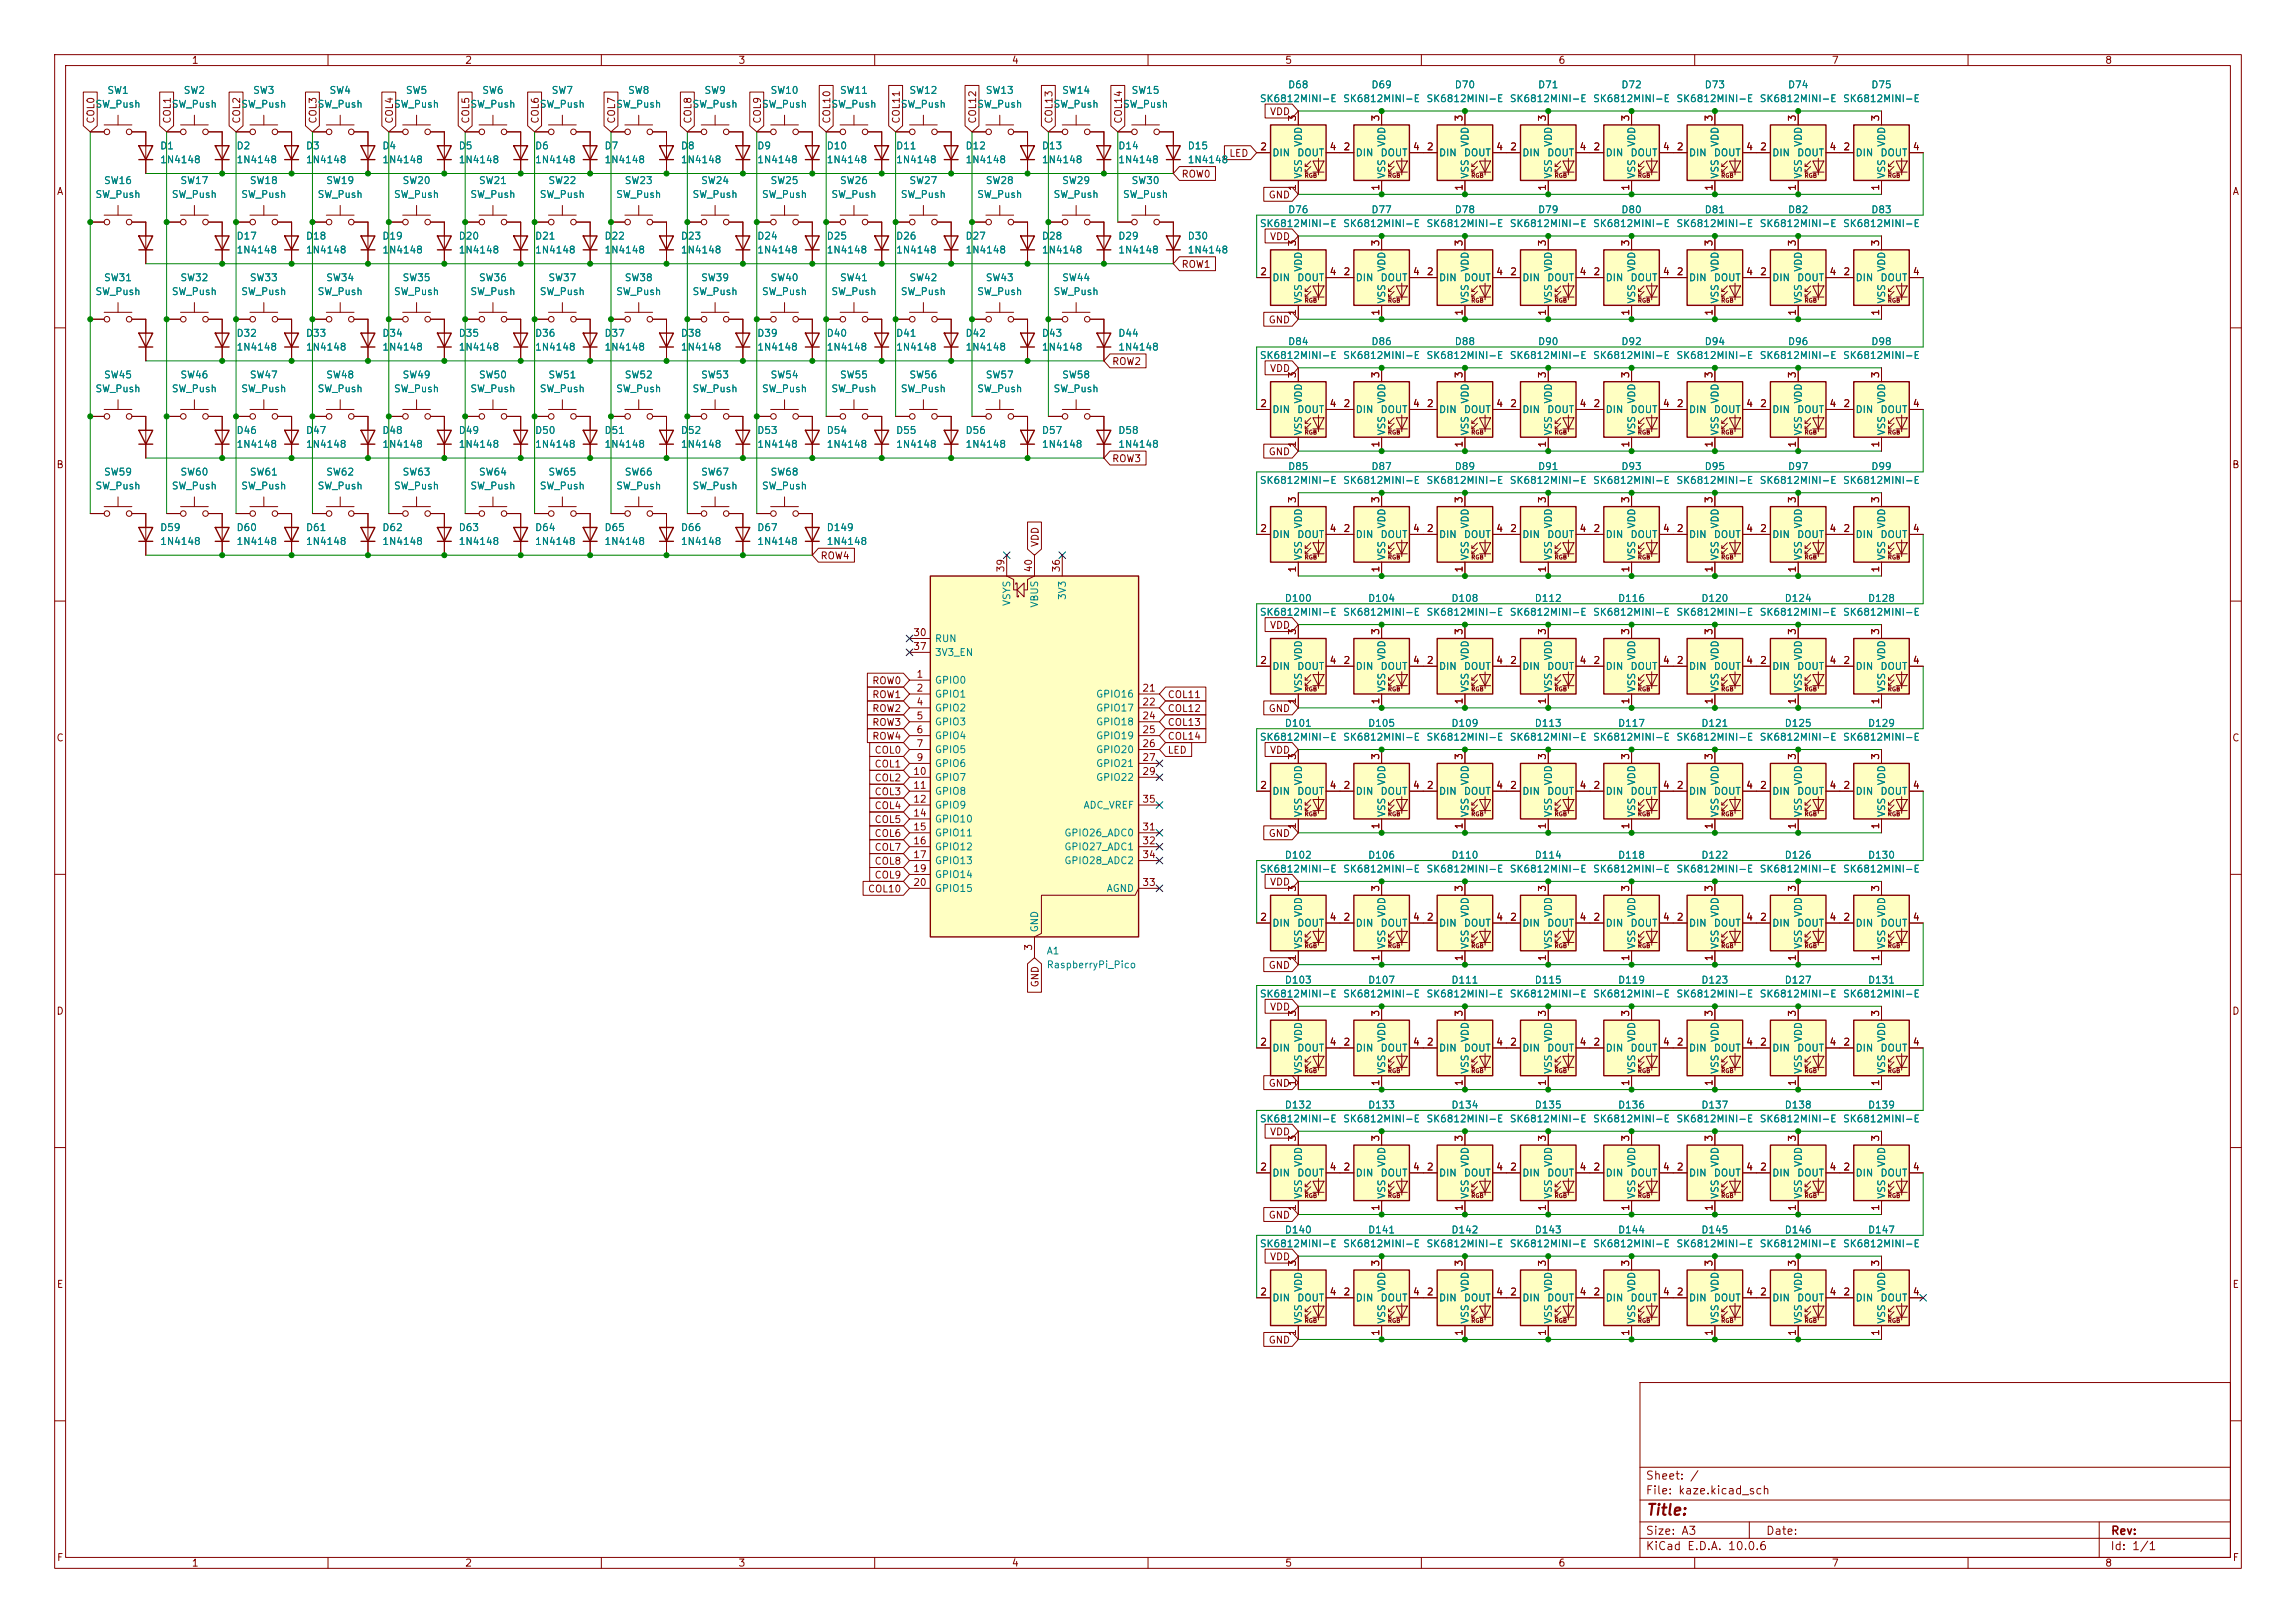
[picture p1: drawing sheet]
<svg xmlns="http://www.w3.org/2000/svg" width="420mm" height="297mm" viewBox="0 0 420 297" stroke-linecap="round" stroke-linejoin="round" font-family="sans-serif">
<defs><g id="words">
<text font-size="2" fill="#840000" x="301" y="277.8">Title:</text>
<g font-size="1.5" fill="#840000">
<text x="300.9" y="273.8">File: kaze.kicad_sch</text>
<text x="300.9" y="271.1">Sheet: /</text>
<text x="300.9" y="281.2">Size: A3</text>
<text x="322.9" y="281.2">Date:</text>
<text x="386" y="281.2">Rev:</text>
<text x="300.9" y="284">KiCad E.D.A. 10.0.6</text>
<text x="385.9" y="284">Id: 1/1</text>
</g>
<g font-size="1.3" fill="#840000">
<text x="35" y="12">1</text>
<text x="85" y="12">2</text>
<text x="135" y="12">3</text>
<text x="185" y="12">4</text>
<text x="235" y="12">5</text>
<text x="285" y="12">6</text>
<text x="335" y="12">7</text>
<text x="385" y="12">8</text>
<text x="17.6" y="22.7" transform="rotate(-90 17.6 22.7)">COL0</text>
<text x="31.5" y="22.7" transform="rotate(-90 31.5 22.7)">COL1</text>
<text x="44.2" y="22.7" transform="rotate(-90 44.2 22.7)">COL2</text>
<text x="58.2" y="22.7" transform="rotate(-90 58.2 22.7)">COL3</text>
<text x="72.2" y="22.7" transform="rotate(-90 72.2 22.7)">COL4</text>
<text x="86.1" y="22.7" transform="rotate(-90 86.1 22.7)">COL5</text>
<text x="98.8" y="22.7" transform="rotate(-90 98.8 22.7)">COL6</text>
<text x="112.8" y="22.7" transform="rotate(-90 112.8 22.7)">COL7</text>
<text x="126.8" y="22.7" transform="rotate(-90 126.8 22.7)">COL8</text>
<text x="139.5" y="22.7" transform="rotate(-90 139.5 22.7)">COL9</text>
<text x="152.2" y="22.7" transform="rotate(-90 152.2 22.7)">COL10</text>
<text x="164.9" y="22.7" transform="rotate(-90 164.9 22.7)">COL11</text>
<text x="178.9" y="22.7" transform="rotate(-90 178.9 22.7)">COL12</text>
<text x="192.8" y="22.7" transform="rotate(-90 192.8 22.7)">COL13</text>
<text x="205.5" y="22.7" transform="rotate(-90 205.5 22.7)">COL14</text>
<text x="232.2" y="21.4">VDD</text>
<text x="237.4" y="22.3" transform="rotate(-90 237.4 22.3)">3</text>
<text x="252.6" y="22.3" transform="rotate(-90 252.6 22.3)">3</text>
<text x="267.8" y="22.3" transform="rotate(-90 267.8 22.3)">3</text>
<text x="283.1" y="22.3" transform="rotate(-90 283.1 22.3)">3</text>
<text x="298.3" y="22.3" transform="rotate(-90 298.3 22.3)">3</text>
<text x="313.6" y="22.3" transform="rotate(-90 313.6 22.3)">3</text>
<text x="328.8" y="22.3" transform="rotate(-90 328.8 22.3)">3</text>
<text x="344" y="22.3" transform="rotate(-90 344 22.3)">3</text>
<text x="224.8" y="29">LED</text>
<text x="230.4" y="27.8">2</text>
<text x="243.1" y="27.8">4</text>
<text x="245.6" y="27.8">2</text>
<text x="258.3" y="27.8">4</text>
<text x="260.9" y="27.8">2</text>
<text x="273.6" y="27.8">4</text>
<text x="276.1" y="27.8">2</text>
<text x="288.8" y="27.8">4</text>
<text x="291.4" y="27.8">2</text>
<text x="304.1" y="27.8">4</text>
<text x="306.6" y="27.8">2</text>
<text x="319.3" y="27.8">4</text>
<text x="321.8" y="27.8">2</text>
<text x="334.5" y="27.8">4</text>
<text x="337.1" y="27.8">2</text>
<text x="349.8" y="27.8">4</text>
<text x="10.3" y="36">A</text>
<text x="216" y="32.8">ROW0</text>
<text x="237.4" y="35" transform="rotate(-90 237.4 35)">1</text>
<text x="252.6" y="35" transform="rotate(-90 252.6 35)">1</text>
<text x="267.8" y="35" transform="rotate(-90 267.8 35)">1</text>
<text x="283.1" y="35" transform="rotate(-90 283.1 35)">1</text>
<text x="298.3" y="35" transform="rotate(-90 298.3 35)">1</text>
<text x="313.6" y="35" transform="rotate(-90 313.6 35)">1</text>
<text x="328.8" y="35" transform="rotate(-90 328.8 35)">1</text>
<text x="344" y="35" transform="rotate(-90 344 35)">1</text>
<text x="408.3" y="36">A</text>
<text x="232" y="36.6">GND</text>
<text x="232.2" y="44.2">VDD</text>
<text x="237.4" y="45.2" transform="rotate(-90 237.4 45.2)">3</text>
<text x="252.6" y="45.2" transform="rotate(-90 252.6 45.2)">3</text>
<text x="267.8" y="45.2" transform="rotate(-90 267.8 45.2)">3</text>
<text x="283.1" y="45.2" transform="rotate(-90 283.1 45.2)">3</text>
<text x="298.3" y="45.2" transform="rotate(-90 298.3 45.2)">3</text>
<text x="313.6" y="45.2" transform="rotate(-90 313.6 45.2)">3</text>
<text x="328.8" y="45.2" transform="rotate(-90 328.8 45.2)">3</text>
<text x="344" y="45.2" transform="rotate(-90 344 45.2)">3</text>
<text x="216" y="49.3">ROW1</text>
<text x="230.4" y="50.7">2</text>
<text x="243.1" y="50.7">4</text>
<text x="245.6" y="50.7">2</text>
<text x="258.3" y="50.7">4</text>
<text x="260.9" y="50.7">2</text>
<text x="273.6" y="50.7">4</text>
<text x="276.1" y="50.7">2</text>
<text x="288.8" y="50.7">4</text>
<text x="291.4" y="50.7">2</text>
<text x="304.1" y="50.7">4</text>
<text x="306.6" y="50.7">2</text>
<text x="319.3" y="50.7">4</text>
<text x="321.8" y="50.7">2</text>
<text x="334.5" y="50.7">4</text>
<text x="337.1" y="50.7">2</text>
<text x="349.8" y="50.7">4</text>
<text x="232" y="59.5">GND</text>
<text x="237.4" y="57.9" transform="rotate(-90 237.4 57.9)">1</text>
<text x="252.6" y="57.9" transform="rotate(-90 252.6 57.9)">1</text>
<text x="267.8" y="57.9" transform="rotate(-90 267.8 57.9)">1</text>
<text x="283.1" y="57.9" transform="rotate(-90 283.1 57.9)">1</text>
<text x="298.3" y="57.9" transform="rotate(-90 298.3 57.9)">1</text>
<text x="313.6" y="57.9" transform="rotate(-90 313.6 57.9)">1</text>
<text x="328.8" y="57.9" transform="rotate(-90 328.8 57.9)">1</text>
<text x="344" y="57.9" transform="rotate(-90 344 57.9)">1</text>
<text x="203.3" y="67.1">ROW2</text>
<text x="232.2" y="68.4">VDD</text>
<text x="237.4" y="69.3" transform="rotate(-90 237.4 69.3)">3</text>
<text x="252.6" y="69.3" transform="rotate(-90 252.6 69.3)">3</text>
<text x="267.8" y="69.3" transform="rotate(-90 267.8 69.3)">3</text>
<text x="283.1" y="69.3" transform="rotate(-90 283.1 69.3)">3</text>
<text x="298.3" y="69.3" transform="rotate(-90 298.3 69.3)">3</text>
<text x="313.6" y="69.3" transform="rotate(-90 313.6 69.3)">3</text>
<text x="328.8" y="69.3" transform="rotate(-90 328.8 69.3)">3</text>
<text x="344" y="69.3" transform="rotate(-90 344 69.3)">3</text>
<text x="230.4" y="74.8">2</text>
<text x="243.1" y="74.8">4</text>
<text x="245.6" y="74.8">2</text>
<text x="258.3" y="74.8">4</text>
<text x="260.9" y="74.8">2</text>
<text x="273.6" y="74.8">4</text>
<text x="276.1" y="74.8">2</text>
<text x="288.8" y="74.8">4</text>
<text x="291.4" y="74.8">2</text>
<text x="304.1" y="74.8">4</text>
<text x="306.6" y="74.8">2</text>
<text x="319.3" y="74.8">4</text>
<text x="321.8" y="74.8">2</text>
<text x="334.5" y="74.8">4</text>
<text x="337.1" y="74.8">2</text>
<text x="349.8" y="74.8">4</text>
<text x="232" y="83.6">GND</text>
<text x="237.4" y="82" transform="rotate(-90 237.4 82)">1</text>
<text x="252.6" y="82" transform="rotate(-90 252.6 82)">1</text>
<text x="267.8" y="82" transform="rotate(-90 267.8 82)">1</text>
<text x="283.1" y="82" transform="rotate(-90 283.1 82)">1</text>
<text x="298.3" y="82" transform="rotate(-90 298.3 82)">1</text>
<text x="313.6" y="82" transform="rotate(-90 313.6 82)">1</text>
<text x="328.8" y="82" transform="rotate(-90 328.8 82)">1</text>
<text x="344" y="82" transform="rotate(-90 344 82)">1</text>
<text x="10.2" y="86">B</text>
<text x="203.3" y="84.9">ROW3</text>
<text x="408.2" y="86">B</text>
<text x="237.4" y="92.2" transform="rotate(-90 237.4 92.2)">3</text>
<text x="252.6" y="92.2" transform="rotate(-90 252.6 92.2)">3</text>
<text x="267.8" y="92.2" transform="rotate(-90 267.8 92.2)">3</text>
<text x="283.1" y="92.2" transform="rotate(-90 283.1 92.2)">3</text>
<text x="298.3" y="92.2" transform="rotate(-90 298.3 92.2)">3</text>
<text x="313.6" y="92.2" transform="rotate(-90 313.6 92.2)">3</text>
<text x="328.8" y="92.2" transform="rotate(-90 328.8 92.2)">3</text>
<text x="344" y="92.2" transform="rotate(-90 344 92.2)">3</text>
<text x="190.3" y="100.2" transform="rotate(-90 190.3 100.2)">VDD</text>
<text x="230.4" y="97.7">2</text>
<text x="243.1" y="97.7">4</text>
<text x="245.6" y="97.7">2</text>
<text x="258.3" y="97.7">4</text>
<text x="260.9" y="97.7">2</text>
<text x="273.6" y="97.7">4</text>
<text x="276.1" y="97.7">2</text>
<text x="288.8" y="97.7">4</text>
<text x="291.4" y="97.7">2</text>
<text x="304.1" y="97.7">4</text>
<text x="306.6" y="97.7">2</text>
<text x="319.3" y="97.7">4</text>
<text x="321.8" y="97.7">2</text>
<text x="334.5" y="97.7">4</text>
<text x="337.1" y="97.7">2</text>
<text x="349.8" y="97.7">4</text>
<text x="150" y="102.7">ROW4</text>
<text x="184" y="104.8" transform="rotate(-90 184 104.8)">39</text>
<text x="189.1" y="104.8" transform="rotate(-90 189.1 104.8)">40</text>
<text x="194.2" y="104.8" transform="rotate(-90 194.2 104.8)">36</text>
<text x="237.4" y="104.9" transform="rotate(-90 237.4 104.9)">1</text>
<text x="252.6" y="104.9" transform="rotate(-90 252.6 104.9)">1</text>
<text x="267.8" y="104.9" transform="rotate(-90 267.8 104.9)">1</text>
<text x="283.1" y="104.9" transform="rotate(-90 283.1 104.9)">1</text>
<text x="298.3" y="104.9" transform="rotate(-90 298.3 104.9)">1</text>
<text x="313.6" y="104.9" transform="rotate(-90 313.6 104.9)">1</text>
<text x="328.8" y="104.9" transform="rotate(-90 328.8 104.9)">1</text>
<text x="344" y="104.9" transform="rotate(-90 344 104.9)">1</text>
<text x="166.9" y="116.7">30</text>
<text x="166.9" y="119.2">37</text>
<text x="232.2" y="115.4">VDD</text>
<text x="237.4" y="116.3" transform="rotate(-90 237.4 116.3)">3</text>
<text x="252.6" y="116.3" transform="rotate(-90 252.6 116.3)">3</text>
<text x="267.8" y="116.3" transform="rotate(-90 267.8 116.3)">3</text>
<text x="283.1" y="116.3" transform="rotate(-90 283.1 116.3)">3</text>
<text x="298.3" y="116.3" transform="rotate(-90 298.3 116.3)">3</text>
<text x="313.6" y="116.3" transform="rotate(-90 313.6 116.3)">3</text>
<text x="328.8" y="116.3" transform="rotate(-90 328.8 116.3)">3</text>
<text x="344" y="116.3" transform="rotate(-90 344 116.3)">3</text>
<text x="159.5" y="125.5">ROW0</text>
<text x="167.5" y="124.3">1</text>
<text x="230.4" y="121.8">2</text>
<text x="243.1" y="121.8">4</text>
<text x="245.6" y="121.8">2</text>
<text x="258.3" y="121.8">4</text>
<text x="260.9" y="121.8">2</text>
<text x="273.6" y="121.8">4</text>
<text x="276.1" y="121.8">2</text>
<text x="288.8" y="121.8">4</text>
<text x="291.4" y="121.8">2</text>
<text x="304.1" y="121.8">4</text>
<text x="306.6" y="121.8">2</text>
<text x="319.3" y="121.8">4</text>
<text x="321.8" y="121.8">2</text>
<text x="334.5" y="121.8">4</text>
<text x="337.1" y="121.8">2</text>
<text x="349.8" y="121.8">4</text>
<text x="159.5" y="128.1">ROW1</text>
<text x="159.5" y="130.6">ROW2</text>
<text x="167.5" y="126.9">2</text>
<text x="167.5" y="129.4">4</text>
<text x="167.5" y="131.9">5</text>
<text x="208.8" y="126.9">21</text>
<text x="208.8" y="129.4">22</text>
<text x="208.8" y="131.9">24</text>
<text x="213.5" y="130.6">COL12</text>
<text x="213.5" y="128.1">COL11</text>
<text x="232" y="130.6">GND</text>
<text x="237.4" y="129" transform="rotate(-90 237.4 129)">1</text>
<text x="252.6" y="129" transform="rotate(-90 252.6 129)">1</text>
<text x="267.8" y="129" transform="rotate(-90 267.8 129)">1</text>
<text x="283.1" y="129" transform="rotate(-90 283.1 129)">1</text>
<text x="298.3" y="129" transform="rotate(-90 298.3 129)">1</text>
<text x="313.6" y="129" transform="rotate(-90 313.6 129)">1</text>
<text x="328.8" y="129" transform="rotate(-90 328.8 129)">1</text>
<text x="344" y="129" transform="rotate(-90 344 129)">1</text>
<text x="10.2" y="136">C</text>
<text x="159.5" y="135.7">ROW4</text>
<text x="159.5" y="133.1">ROW3</text>
<text x="167.5" y="134.5">6</text>
<text x="167.5" y="137">7</text>
<text x="208.8" y="134.5">25</text>
<text x="208.8" y="137">26</text>
<text x="213.5" y="135.7">COL14</text>
<text x="213.5" y="133.1">COL13</text>
<text x="408.2" y="136">C</text>
<text x="159.9" y="140.8">COL1</text>
<text x="159.9" y="138.2">COL0</text>
<text x="159.9" y="143.3">COL2</text>
<text x="166.9" y="142.1">10</text>
<text x="167.5" y="139.6">9</text>
<text x="208.8" y="139.6">27</text>
<text x="208.8" y="142.1">29</text>
<text x="213.5" y="138.2">LED</text>
<text x="232.2" y="138.2">VDD</text>
<text x="237.4" y="139.2" transform="rotate(-90 237.4 139.2)">3</text>
<text x="252.6" y="139.2" transform="rotate(-90 252.6 139.2)">3</text>
<text x="267.8" y="139.2" transform="rotate(-90 267.8 139.2)">3</text>
<text x="283.1" y="139.2" transform="rotate(-90 283.1 139.2)">3</text>
<text x="298.3" y="139.2" transform="rotate(-90 298.3 139.2)">3</text>
<text x="313.6" y="139.2" transform="rotate(-90 313.6 139.2)">3</text>
<text x="328.8" y="139.2" transform="rotate(-90 328.8 139.2)">3</text>
<text x="344" y="139.2" transform="rotate(-90 344 139.2)">3</text>
<text x="159.9" y="148.4">COL4</text>
<text x="159.9" y="145.8">COL3</text>
<text x="166.9" y="144.6">11</text>
<text x="166.9" y="147.2">12</text>
<text x="166.9" y="149.7">14</text>
<text x="208.8" y="147.2">35</text>
<text x="230.4" y="144.6">2</text>
<text x="243.1" y="144.6">4</text>
<text x="245.6" y="144.6">2</text>
<text x="258.3" y="144.6">4</text>
<text x="260.9" y="144.6">2</text>
<text x="273.6" y="144.6">4</text>
<text x="276.1" y="144.6">2</text>
<text x="288.8" y="144.6">4</text>
<text x="291.4" y="144.6">2</text>
<text x="304.1" y="144.6">4</text>
<text x="306.6" y="144.6">2</text>
<text x="319.3" y="144.6">4</text>
<text x="321.8" y="144.6">2</text>
<text x="334.5" y="144.6">4</text>
<text x="337.1" y="144.6">2</text>
<text x="349.8" y="144.6">4</text>
<text x="159.9" y="150.9">COL5</text>
<text x="159.9" y="153.5">COL6</text>
<text x="159.9" y="156">COL7</text>
<text x="166.9" y="152.3">15</text>
<text x="166.9" y="154.8">16</text>
<text x="208.8" y="152.3">31</text>
<text x="208.8" y="154.8">32</text>
<text x="232" y="153.5">GND</text>
<text x="237.4" y="151.9" transform="rotate(-90 237.4 151.9)">1</text>
<text x="252.6" y="151.9" transform="rotate(-90 252.6 151.9)">1</text>
<text x="267.8" y="151.9" transform="rotate(-90 267.8 151.9)">1</text>
<text x="283.1" y="151.9" transform="rotate(-90 283.1 151.9)">1</text>
<text x="298.3" y="151.9" transform="rotate(-90 298.3 151.9)">1</text>
<text x="313.6" y="151.9" transform="rotate(-90 313.6 151.9)">1</text>
<text x="328.8" y="151.9" transform="rotate(-90 328.8 151.9)">1</text>
<text x="344" y="151.9" transform="rotate(-90 344 151.9)">1</text>
<text x="159.9" y="158.5">COL8</text>
<text x="159.9" y="161.1">COL9</text>
<text x="166.9" y="157.3">17</text>
<text x="166.9" y="159.9">19</text>
<text x="208.8" y="157.3">34</text>
<text x="158.7" y="163.6">COL10</text>
<text x="166.9" y="162.4">20</text>
<text x="208.8" y="162.4">33</text>
<text x="232.2" y="162.3">VDD</text>
<text x="237.4" y="163.3" transform="rotate(-90 237.4 163.3)">3</text>
<text x="252.6" y="163.3" transform="rotate(-90 252.6 163.3)">3</text>
<text x="267.8" y="163.3" transform="rotate(-90 267.8 163.3)">3</text>
<text x="283.1" y="163.3" transform="rotate(-90 283.1 163.3)">3</text>
<text x="298.3" y="163.3" transform="rotate(-90 298.3 163.3)">3</text>
<text x="313.6" y="163.3" transform="rotate(-90 313.6 163.3)">3</text>
<text x="328.8" y="163.3" transform="rotate(-90 328.8 163.3)">3</text>
<text x="344" y="163.3" transform="rotate(-90 344 163.3)">3</text>
<text x="230.4" y="168.8">2</text>
<text x="243.1" y="168.8">4</text>
<text x="245.6" y="168.8">2</text>
<text x="258.3" y="168.8">4</text>
<text x="260.9" y="168.8">2</text>
<text x="273.6" y="168.8">4</text>
<text x="276.1" y="168.8">2</text>
<text x="288.8" y="168.8">4</text>
<text x="291.4" y="168.8">2</text>
<text x="304.1" y="168.8">4</text>
<text x="306.6" y="168.8">2</text>
<text x="319.3" y="168.8">4</text>
<text x="321.8" y="168.8">2</text>
<text x="334.5" y="168.8">4</text>
<text x="337.1" y="168.8">2</text>
<text x="349.8" y="168.8">4</text>
<text x="189.1" y="174.1" transform="rotate(-90 189.1 174.1)">3</text>
<text x="232" y="177.6">GND</text>
<text x="237.4" y="176" transform="rotate(-90 237.4 176)">1</text>
<text x="252.6" y="176" transform="rotate(-90 252.6 176)">1</text>
<text x="267.8" y="176" transform="rotate(-90 267.8 176)">1</text>
<text x="283.1" y="176" transform="rotate(-90 283.1 176)">1</text>
<text x="298.3" y="176" transform="rotate(-90 298.3 176)">1</text>
<text x="313.6" y="176" transform="rotate(-90 313.6 176)">1</text>
<text x="328.8" y="176" transform="rotate(-90 328.8 176)">1</text>
<text x="344" y="176" transform="rotate(-90 344 176)">1</text>
<text x="10.2" y="186">D</text>
<text x="190.3" y="180.8" transform="rotate(-90 190.3 180.8)">GND</text>
<text x="232.2" y="185.2">VDD</text>
<text x="408.2" y="186">D</text>
<text x="230.4" y="191.6">2</text>
<text x="237.4" y="186.2" transform="rotate(-90 237.4 186.2)">3</text>
<text x="243.1" y="191.6">4</text>
<text x="245.6" y="191.6">2</text>
<text x="252.6" y="186.2" transform="rotate(-90 252.6 186.2)">3</text>
<text x="258.3" y="191.6">4</text>
<text x="260.9" y="191.6">2</text>
<text x="267.8" y="186.2" transform="rotate(-90 267.8 186.2)">3</text>
<text x="273.6" y="191.6">4</text>
<text x="276.1" y="191.6">2</text>
<text x="283.1" y="186.2" transform="rotate(-90 283.1 186.2)">3</text>
<text x="288.8" y="191.6">4</text>
<text x="291.4" y="191.6">2</text>
<text x="298.3" y="186.2" transform="rotate(-90 298.3 186.2)">3</text>
<text x="304.1" y="191.6">4</text>
<text x="306.6" y="191.6">2</text>
<text x="313.6" y="186.2" transform="rotate(-90 313.6 186.2)">3</text>
<text x="319.3" y="191.6">4</text>
<text x="321.8" y="191.6">2</text>
<text x="328.8" y="186.2" transform="rotate(-90 328.8 186.2)">3</text>
<text x="334.5" y="191.6">4</text>
<text x="337.1" y="191.6">2</text>
<text x="344" y="186.2" transform="rotate(-90 344 186.2)">3</text>
<text x="349.8" y="191.6">4</text>
<text x="232" y="199.2">GND</text>
<text x="237.4" y="198.9" transform="rotate(-90 237.4 198.9)">1</text>
<text x="252.6" y="198.9" transform="rotate(-90 252.6 198.9)">1</text>
<text x="267.8" y="198.9" transform="rotate(-90 267.8 198.9)">1</text>
<text x="283.1" y="198.9" transform="rotate(-90 283.1 198.9)">1</text>
<text x="298.3" y="198.9" transform="rotate(-90 298.3 198.9)">1</text>
<text x="313.6" y="198.9" transform="rotate(-90 313.6 198.9)">1</text>
<text x="328.8" y="198.9" transform="rotate(-90 328.8 198.9)">1</text>
<text x="344" y="198.9" transform="rotate(-90 344 198.9)">1</text>
<text x="232.2" y="208.1">VDD</text>
<text x="237.4" y="209" transform="rotate(-90 237.4 209)">3</text>
<text x="252.6" y="209" transform="rotate(-90 252.6 209)">3</text>
<text x="267.8" y="209" transform="rotate(-90 267.8 209)">3</text>
<text x="283.1" y="209" transform="rotate(-90 283.1 209)">3</text>
<text x="298.3" y="209" transform="rotate(-90 298.3 209)">3</text>
<text x="313.6" y="209" transform="rotate(-90 313.6 209)">3</text>
<text x="328.8" y="209" transform="rotate(-90 328.8 209)">3</text>
<text x="344" y="209" transform="rotate(-90 344 209)">3</text>
<text x="230.4" y="214.5">2</text>
<text x="243.1" y="214.5">4</text>
<text x="245.6" y="214.5">2</text>
<text x="258.3" y="214.5">4</text>
<text x="260.9" y="214.5">2</text>
<text x="273.6" y="214.5">4</text>
<text x="276.1" y="214.5">2</text>
<text x="288.8" y="214.5">4</text>
<text x="291.4" y="214.5">2</text>
<text x="304.1" y="214.5">4</text>
<text x="306.6" y="214.5">2</text>
<text x="319.3" y="214.5">4</text>
<text x="321.8" y="214.5">2</text>
<text x="334.5" y="214.5">4</text>
<text x="337.1" y="214.5">2</text>
<text x="349.8" y="214.5">4</text>
<text x="237.4" y="221.7" transform="rotate(-90 237.4 221.7)">1</text>
<text x="252.6" y="221.7" transform="rotate(-90 252.6 221.7)">1</text>
<text x="267.8" y="221.7" transform="rotate(-90 267.8 221.7)">1</text>
<text x="283.1" y="221.7" transform="rotate(-90 283.1 221.7)">1</text>
<text x="298.3" y="221.7" transform="rotate(-90 298.3 221.7)">1</text>
<text x="313.6" y="221.7" transform="rotate(-90 313.6 221.7)">1</text>
<text x="328.8" y="221.7" transform="rotate(-90 328.8 221.7)">1</text>
<text x="344" y="221.7" transform="rotate(-90 344 221.7)">1</text>
<text x="232" y="223.3">GND</text>
<text x="232.2" y="230.9">VDD</text>
<text x="237.4" y="231.9" transform="rotate(-90 237.4 231.9)">3</text>
<text x="252.6" y="231.9" transform="rotate(-90 252.6 231.9)">3</text>
<text x="267.8" y="231.9" transform="rotate(-90 267.8 231.9)">3</text>
<text x="283.1" y="231.9" transform="rotate(-90 283.1 231.9)">3</text>
<text x="298.3" y="231.9" transform="rotate(-90 298.3 231.9)">3</text>
<text x="313.6" y="231.9" transform="rotate(-90 313.6 231.9)">3</text>
<text x="328.8" y="231.9" transform="rotate(-90 328.8 231.9)">3</text>
<text x="344" y="231.9" transform="rotate(-90 344 231.9)">3</text>
<text x="10.3" y="236">E</text>
<text x="230.4" y="237.4">2</text>
<text x="243.1" y="237.4">4</text>
<text x="245.6" y="237.4">2</text>
<text x="258.3" y="237.4">4</text>
<text x="260.9" y="237.4">2</text>
<text x="273.6" y="237.4">4</text>
<text x="276.1" y="237.4">2</text>
<text x="288.8" y="237.4">4</text>
<text x="291.4" y="237.4">2</text>
<text x="304.1" y="237.4">4</text>
<text x="306.6" y="237.4">2</text>
<text x="319.3" y="237.4">4</text>
<text x="321.8" y="237.4">2</text>
<text x="334.5" y="237.4">4</text>
<text x="337.1" y="237.4">2</text>
<text x="349.8" y="237.4">4</text>
<text x="408.3" y="236">E</text>
<text x="237.4" y="244.6" transform="rotate(-90 237.4 244.6)">1</text>
<text x="252.6" y="244.6" transform="rotate(-90 252.6 244.6)">1</text>
<text x="267.8" y="244.6" transform="rotate(-90 267.8 244.6)">1</text>
<text x="283.1" y="244.6" transform="rotate(-90 283.1 244.6)">1</text>
<text x="298.3" y="244.6" transform="rotate(-90 298.3 244.6)">1</text>
<text x="313.6" y="244.6" transform="rotate(-90 313.6 244.6)">1</text>
<text x="328.8" y="244.6" transform="rotate(-90 328.8 244.6)">1</text>
<text x="344" y="244.6" transform="rotate(-90 344 244.6)">1</text>
<text x="232" y="246.2">GND</text>
<text x="10.3" y="286">F</text>
<text x="35" y="287">1</text>
<text x="85" y="287">2</text>
<text x="135" y="287">3</text>
<text x="185" y="287">4</text>
<text x="235" y="287">5</text>
<text x="285" y="287">6</text>
<text x="335" y="287">7</text>
<text x="385" y="287">8</text>
<text x="408.3" y="286">F</text>
</g>
<g font-size="1.3" fill="#008484">
<text x="19.5" y="17.5">SW1</text>
<text x="33.5" y="17.5">SW2</text>
<text x="46.2" y="17.5">SW3</text>
<text x="60.2" y="17.5">SW4</text>
<text x="74.1" y="17.5">SW5</text>
<text x="88.1" y="17.5">SW6</text>
<text x="100.8" y="17.5">SW7</text>
<text x="114.8" y="17.5">SW8</text>
<text x="128.7" y="17.5">SW9</text>
<text x="140.8" y="17.5">SW10</text>
<text x="153.5" y="17.5">SW11</text>
<text x="166.2" y="17.5">SW12</text>
<text x="180.2" y="17.5">SW13</text>
<text x="194.2" y="17.5">SW14</text>
<text x="206.9" y="17.5">SW15</text>
<text x="235.5" y="16.5">D68</text>
<text x="250.8" y="16.5">D69</text>
<text x="266" y="16.5">D70</text>
<text x="281.2" y="16.5">D71</text>
<text x="296.5" y="16.5">D72</text>
<text x="311.7" y="16.5">D73</text>
<text x="327" y="16.5">D74</text>
<text x="342.2" y="16.5">D75</text>
<text x="17.4" y="20">SW_Push</text>
<text x="31.3" y="20">SW_Push</text>
<text x="44" y="20">SW_Push</text>
<text x="58" y="20">SW_Push</text>
<text x="72" y="20">SW_Push</text>
<text x="85.9" y="20">SW_Push</text>
<text x="98.6" y="20">SW_Push</text>
<text x="112.6" y="20">SW_Push</text>
<text x="126.6" y="20">SW_Push</text>
<text x="139.3" y="20">SW_Push</text>
<text x="152" y="20">SW_Push</text>
<text x="164.7" y="20">SW_Push</text>
<text x="178.6" y="20">SW_Push</text>
<text x="192.6" y="20">SW_Push</text>
<text x="205.3" y="20">SW_Push</text>
<text x="230.3" y="19">SK6812MINI-E</text>
<text x="245.6" y="19">SK6812MINI-E</text>
<text x="260.8" y="19">SK6812MINI-E</text>
<text x="276.1" y="19">SK6812MINI-E</text>
<text x="291.3" y="19">SK6812MINI-E</text>
<text x="306.5" y="19">SK6812MINI-E</text>
<text x="321.8" y="19">SK6812MINI-E</text>
<text x="337" y="19">SK6812MINI-E</text>
<text x="29.2" y="27.6">D1</text>
<text x="43.2" y="27.6">D2</text>
<text x="55.9" y="27.6">D3</text>
<text x="69.8" y="27.6">D4</text>
<text x="83.8" y="27.6">D5</text>
<text x="97.8" y="27.6">D6</text>
<text x="110.5" y="27.6">D7</text>
<text x="124.4" y="27.6">D8</text>
<text x="138.4" y="27.6">D9</text>
<text x="151.1" y="27.6">D10</text>
<text x="163.8" y="27.6">D11</text>
<text x="176.5" y="27.6">D12</text>
<text x="190.5" y="27.6">D13</text>
<text x="204.5" y="27.6">D14</text>
<text x="217.2" y="27.6">D15</text>
<text x="232.6" y="28.9">DIN</text>
<text x="237.2" y="28.9">DOUT</text>
<text x="238.5" y="27" transform="rotate(-90 238.5 27)">VDD</text>
<text x="247.9" y="28.9">DIN</text>
<text x="252.4" y="28.9">DOUT</text>
<text x="253.7" y="27" transform="rotate(-90 253.7 27)">VDD</text>
<text x="263.1" y="28.9">DIN</text>
<text x="267.7" y="28.9">DOUT</text>
<text x="268.9" y="27" transform="rotate(-90 268.9 27)">VDD</text>
<text x="278.4" y="28.9">DIN</text>
<text x="282.9" y="28.9">DOUT</text>
<text x="284.2" y="27" transform="rotate(-90 284.2 27)">VDD</text>
<text x="293.6" y="28.9">DIN</text>
<text x="298.2" y="28.9">DOUT</text>
<text x="299.4" y="27" transform="rotate(-90 299.4 27)">VDD</text>
<text x="308.8" y="28.9">DIN</text>
<text x="313.4" y="28.9">DOUT</text>
<text x="314.7" y="27" transform="rotate(-90 314.7 27)">VDD</text>
<text x="324.1" y="28.9">DIN</text>
<text x="328.6" y="28.9">DOUT</text>
<text x="329.9" y="27" transform="rotate(-90 329.9 27)">VDD</text>
<text x="339.3" y="28.9">DIN</text>
<text x="343.9" y="28.9">DOUT</text>
<text x="345.1" y="27" transform="rotate(-90 345.1 27)">VDD</text>
<text x="18.9" y="34">SW16</text>
<text x="29.2" y="30.2">1N4148</text>
<text x="32.9" y="34">SW17</text>
<text x="43.2" y="30.2">1N4148</text>
<text x="45.6" y="34">SW18</text>
<text x="55.9" y="30.2">1N4148</text>
<text x="59.6" y="34">SW19</text>
<text x="69.8" y="30.2">1N4148</text>
<text x="73.5" y="34">SW20</text>
<text x="83.8" y="30.2">1N4148</text>
<text x="87.5" y="34">SW21</text>
<text x="97.8" y="30.2">1N4148</text>
<text x="100.2" y="34">SW22</text>
<text x="110.5" y="30.2">1N4148</text>
<text x="114.2" y="34">SW23</text>
<text x="124.4" y="30.2">1N4148</text>
<text x="128.1" y="34">SW24</text>
<text x="138.4" y="30.2">1N4148</text>
<text x="140.8" y="34">SW25</text>
<text x="151.1" y="30.2">1N4148</text>
<text x="153.5" y="34">SW26</text>
<text x="163.8" y="30.2">1N4148</text>
<text x="166.2" y="34">SW27</text>
<text x="176.5" y="30.2">1N4148</text>
<text x="180.2" y="34">SW28</text>
<text x="190.5" y="30.2">1N4148</text>
<text x="194.2" y="34">SW29</text>
<text x="204.5" y="30.2">1N4148</text>
<text x="206.9" y="34">SW30</text>
<text x="217.2" y="30.2">1N4148</text>
<text x="238.5" y="32.8" transform="rotate(-90 238.5 32.8)">VSS</text>
<text x="253.7" y="32.8" transform="rotate(-90 253.7 32.8)">VSS</text>
<text x="268.9" y="32.8" transform="rotate(-90 268.9 32.8)">VSS</text>
<text x="284.2" y="32.8" transform="rotate(-90 284.2 32.8)">VSS</text>
<text x="299.4" y="32.8" transform="rotate(-90 299.4 32.8)">VSS</text>
<text x="314.7" y="32.8" transform="rotate(-90 314.7 32.8)">VSS</text>
<text x="329.9" y="32.8" transform="rotate(-90 329.9 32.8)">VSS</text>
<text x="345.1" y="32.8" transform="rotate(-90 345.1 32.8)">VSS</text>
<text x="17.4" y="36.5">SW_Push</text>
<text x="31.3" y="36.5">SW_Push</text>
<text x="44" y="36.5">SW_Push</text>
<text x="58" y="36.5">SW_Push</text>
<text x="72" y="36.5">SW_Push</text>
<text x="85.9" y="36.5">SW_Push</text>
<text x="98.6" y="36.5">SW_Push</text>
<text x="112.6" y="36.5">SW_Push</text>
<text x="126.6" y="36.5">SW_Push</text>
<text x="139.3" y="36.5">SW_Push</text>
<text x="152" y="36.5">SW_Push</text>
<text x="164.7" y="36.5">SW_Push</text>
<text x="178.6" y="36.5">SW_Push</text>
<text x="192.6" y="36.5">SW_Push</text>
<text x="205.3" y="36.5">SW_Push</text>
<text x="230.3" y="41.9">SK6812MINI-E</text>
<text x="235.5" y="39.3">D76</text>
<text x="245.6" y="41.9">SK6812MINI-E</text>
<text x="250.8" y="39.3">D77</text>
<text x="260.8" y="41.9">SK6812MINI-E</text>
<text x="266" y="39.3">D78</text>
<text x="276.1" y="41.9">SK6812MINI-E</text>
<text x="281.2" y="39.3">D79</text>
<text x="291.3" y="41.9">SK6812MINI-E</text>
<text x="296.5" y="39.3">D80</text>
<text x="306.5" y="41.9">SK6812MINI-E</text>
<text x="311.7" y="39.3">D81</text>
<text x="321.8" y="41.9">SK6812MINI-E</text>
<text x="327" y="39.3">D82</text>
<text x="337" y="41.9">SK6812MINI-E</text>
<text x="342.2" y="39.3">D83</text>
<text x="43.2" y="44.1">D17</text>
<text x="43.2" y="46.7">1N4148</text>
<text x="55.9" y="44.1">D18</text>
<text x="55.9" y="46.7">1N4148</text>
<text x="69.8" y="44.1">D19</text>
<text x="69.8" y="46.7">1N4148</text>
<text x="83.8" y="44.1">D20</text>
<text x="83.8" y="46.7">1N4148</text>
<text x="97.8" y="44.1">D21</text>
<text x="97.8" y="46.7">1N4148</text>
<text x="110.5" y="44.1">D22</text>
<text x="110.5" y="46.7">1N4148</text>
<text x="124.4" y="44.1">D23</text>
<text x="124.4" y="46.7">1N4148</text>
<text x="138.4" y="44.1">D24</text>
<text x="138.4" y="46.7">1N4148</text>
<text x="151.1" y="44.1">D25</text>
<text x="151.1" y="46.7">1N4148</text>
<text x="163.8" y="44.1">D26</text>
<text x="163.8" y="46.7">1N4148</text>
<text x="176.5" y="44.1">D27</text>
<text x="176.5" y="46.7">1N4148</text>
<text x="190.5" y="44.1">D28</text>
<text x="190.5" y="46.7">1N4148</text>
<text x="204.5" y="44.1">D29</text>
<text x="204.5" y="46.7">1N4148</text>
<text x="217.2" y="44.1">D30</text>
<text x="217.2" y="46.7">1N4148</text>
<text x="18.9" y="51.8">SW31</text>
<text x="32.9" y="51.8">SW32</text>
<text x="45.6" y="51.8">SW33</text>
<text x="59.6" y="51.8">SW34</text>
<text x="73.5" y="51.8">SW35</text>
<text x="87.5" y="51.8">SW36</text>
<text x="100.2" y="51.8">SW37</text>
<text x="114.2" y="51.8">SW38</text>
<text x="128.1" y="51.8">SW39</text>
<text x="140.8" y="51.8">SW40</text>
<text x="153.5" y="51.8">SW41</text>
<text x="166.2" y="51.8">SW42</text>
<text x="180.2" y="51.8">SW43</text>
<text x="194.2" y="51.8">SW44</text>
<text x="232.6" y="51.8">DIN</text>
<text x="237.2" y="51.8">DOUT</text>
<text x="238.5" y="49.8" transform="rotate(-90 238.5 49.8)">VDD</text>
<text x="247.9" y="51.8">DIN</text>
<text x="252.4" y="51.8">DOUT</text>
<text x="253.7" y="49.8" transform="rotate(-90 253.7 49.8)">VDD</text>
<text x="263.1" y="51.8">DIN</text>
<text x="267.7" y="51.8">DOUT</text>
<text x="268.9" y="49.8" transform="rotate(-90 268.9 49.8)">VDD</text>
<text x="278.4" y="51.8">DIN</text>
<text x="282.9" y="51.8">DOUT</text>
<text x="284.2" y="49.8" transform="rotate(-90 284.2 49.8)">VDD</text>
<text x="293.6" y="51.8">DIN</text>
<text x="298.2" y="51.8">DOUT</text>
<text x="299.4" y="49.8" transform="rotate(-90 299.4 49.8)">VDD</text>
<text x="308.8" y="51.8">DIN</text>
<text x="313.4" y="51.8">DOUT</text>
<text x="314.7" y="49.8" transform="rotate(-90 314.7 49.8)">VDD</text>
<text x="324.1" y="51.8">DIN</text>
<text x="328.6" y="51.8">DOUT</text>
<text x="329.9" y="49.8" transform="rotate(-90 329.9 49.8)">VDD</text>
<text x="339.3" y="51.8">DIN</text>
<text x="343.9" y="51.8">DOUT</text>
<text x="345.1" y="49.8" transform="rotate(-90 345.1 49.8)">VDD</text>
<text x="17.4" y="54.3">SW_Push</text>
<text x="31.3" y="54.3">SW_Push</text>
<text x="44" y="54.3">SW_Push</text>
<text x="58" y="54.3">SW_Push</text>
<text x="72" y="54.3">SW_Push</text>
<text x="85.9" y="54.3">SW_Push</text>
<text x="98.6" y="54.3">SW_Push</text>
<text x="112.6" y="54.3">SW_Push</text>
<text x="126.6" y="54.3">SW_Push</text>
<text x="139.3" y="54.3">SW_Push</text>
<text x="152" y="54.3">SW_Push</text>
<text x="164.7" y="54.3">SW_Push</text>
<text x="178.6" y="54.3">SW_Push</text>
<text x="192.6" y="54.3">SW_Push</text>
<text x="238.5" y="55.7" transform="rotate(-90 238.5 55.7)">VSS</text>
<text x="253.7" y="55.7" transform="rotate(-90 253.7 55.7)">VSS</text>
<text x="268.9" y="55.7" transform="rotate(-90 268.9 55.7)">VSS</text>
<text x="284.2" y="55.7" transform="rotate(-90 284.2 55.7)">VSS</text>
<text x="299.4" y="55.7" transform="rotate(-90 299.4 55.7)">VSS</text>
<text x="314.7" y="55.7" transform="rotate(-90 314.7 55.7)">VSS</text>
<text x="329.9" y="55.7" transform="rotate(-90 329.9 55.7)">VSS</text>
<text x="345.1" y="55.7" transform="rotate(-90 345.1 55.7)">VSS</text>
<text x="43.2" y="61.9">D32</text>
<text x="43.2" y="64.5">1N4148</text>
<text x="55.9" y="61.9">D33</text>
<text x="55.9" y="64.5">1N4148</text>
<text x="69.8" y="61.9">D34</text>
<text x="69.8" y="64.5">1N4148</text>
<text x="83.8" y="61.9">D35</text>
<text x="83.8" y="64.5">1N4148</text>
<text x="97.8" y="61.9">D36</text>
<text x="97.8" y="64.5">1N4148</text>
<text x="110.5" y="61.9">D37</text>
<text x="110.5" y="64.5">1N4148</text>
<text x="124.4" y="61.9">D38</text>
<text x="124.4" y="64.5">1N4148</text>
<text x="138.4" y="61.9">D39</text>
<text x="138.4" y="64.5">1N4148</text>
<text x="151.1" y="61.9">D40</text>
<text x="151.1" y="64.5">1N4148</text>
<text x="163.8" y="61.9">D41</text>
<text x="163.8" y="64.5">1N4148</text>
<text x="176.5" y="61.9">D42</text>
<text x="176.5" y="64.5">1N4148</text>
<text x="190.5" y="61.9">D43</text>
<text x="190.5" y="64.5">1N4148</text>
<text x="204.5" y="61.9">D44</text>
<text x="204.5" y="64.5">1N4148</text>
<text x="230.3" y="66">SK6812MINI-E</text>
<text x="235.5" y="63.4">D84</text>
<text x="245.6" y="66">SK6812MINI-E</text>
<text x="250.8" y="63.4">D86</text>
<text x="260.8" y="66">SK6812MINI-E</text>
<text x="266" y="63.4">D88</text>
<text x="276.1" y="66">SK6812MINI-E</text>
<text x="281.2" y="63.4">D90</text>
<text x="291.3" y="66">SK6812MINI-E</text>
<text x="296.5" y="63.4">D92</text>
<text x="306.5" y="66">SK6812MINI-E</text>
<text x="311.7" y="63.4">D94</text>
<text x="321.8" y="66">SK6812MINI-E</text>
<text x="327" y="63.4">D96</text>
<text x="337" y="66">SK6812MINI-E</text>
<text x="342.2" y="63.4">D98</text>
<text x="18.9" y="69.5">SW45</text>
<text x="32.9" y="69.5">SW46</text>
<text x="45.6" y="69.5">SW47</text>
<text x="59.6" y="69.5">SW48</text>
<text x="73.5" y="69.5">SW49</text>
<text x="87.5" y="69.5">SW50</text>
<text x="100.2" y="69.5">SW51</text>
<text x="114.2" y="69.5">SW52</text>
<text x="128.1" y="69.5">SW53</text>
<text x="140.8" y="69.5">SW54</text>
<text x="153.5" y="69.5">SW55</text>
<text x="166.2" y="69.5">SW56</text>
<text x="180.2" y="69.5">SW57</text>
<text x="194.2" y="69.5">SW58</text>
<text x="17.4" y="72.1">SW_Push</text>
<text x="31.3" y="72.1">SW_Push</text>
<text x="44" y="72.1">SW_Push</text>
<text x="58" y="72.1">SW_Push</text>
<text x="72" y="72.1">SW_Push</text>
<text x="85.9" y="72.1">SW_Push</text>
<text x="98.6" y="72.1">SW_Push</text>
<text x="112.6" y="72.1">SW_Push</text>
<text x="126.6" y="72.1">SW_Push</text>
<text x="139.3" y="72.1">SW_Push</text>
<text x="152" y="72.1">SW_Push</text>
<text x="164.7" y="72.1">SW_Push</text>
<text x="178.6" y="72.1">SW_Push</text>
<text x="192.6" y="72.1">SW_Push</text>
<text x="232.6" y="75.9">DIN</text>
<text x="237.2" y="75.9">DOUT</text>
<text x="238.5" y="74" transform="rotate(-90 238.5 74)">VDD</text>
<text x="247.9" y="75.9">DIN</text>
<text x="252.4" y="75.9">DOUT</text>
<text x="253.7" y="74" transform="rotate(-90 253.7 74)">VDD</text>
<text x="263.1" y="75.9">DIN</text>
<text x="267.7" y="75.9">DOUT</text>
<text x="268.9" y="74" transform="rotate(-90 268.9 74)">VDD</text>
<text x="278.4" y="75.9">DIN</text>
<text x="282.9" y="75.9">DOUT</text>
<text x="284.2" y="74" transform="rotate(-90 284.2 74)">VDD</text>
<text x="293.6" y="75.9">DIN</text>
<text x="298.2" y="75.9">DOUT</text>
<text x="299.4" y="74" transform="rotate(-90 299.4 74)">VDD</text>
<text x="308.8" y="75.9">DIN</text>
<text x="313.4" y="75.9">DOUT</text>
<text x="314.7" y="74" transform="rotate(-90 314.7 74)">VDD</text>
<text x="324.1" y="75.9">DIN</text>
<text x="328.6" y="75.9">DOUT</text>
<text x="329.9" y="74" transform="rotate(-90 329.9 74)">VDD</text>
<text x="339.3" y="75.9">DIN</text>
<text x="343.9" y="75.9">DOUT</text>
<text x="345.1" y="74" transform="rotate(-90 345.1 74)">VDD</text>
<text x="43.2" y="79.7">D46</text>
<text x="43.2" y="82.2">1N4148</text>
<text x="55.9" y="79.7">D47</text>
<text x="55.9" y="82.2">1N4148</text>
<text x="69.8" y="79.7">D48</text>
<text x="69.8" y="82.2">1N4148</text>
<text x="83.8" y="79.7">D49</text>
<text x="83.8" y="82.2">1N4148</text>
<text x="97.8" y="79.7">D50</text>
<text x="97.8" y="82.2">1N4148</text>
<text x="110.5" y="79.7">D51</text>
<text x="110.5" y="82.2">1N4148</text>
<text x="124.4" y="79.7">D52</text>
<text x="124.4" y="82.2">1N4148</text>
<text x="138.4" y="79.7">D53</text>
<text x="138.4" y="82.2">1N4148</text>
<text x="151.1" y="79.7">D54</text>
<text x="151.1" y="82.2">1N4148</text>
<text x="163.8" y="79.7">D55</text>
<text x="163.8" y="82.2">1N4148</text>
<text x="176.5" y="79.7">D56</text>
<text x="176.5" y="82.2">1N4148</text>
<text x="190.5" y="79.7">D57</text>
<text x="190.5" y="82.2">1N4148</text>
<text x="204.5" y="79.7">D58</text>
<text x="204.5" y="82.2">1N4148</text>
<text x="238.5" y="79.8" transform="rotate(-90 238.5 79.8)">VSS</text>
<text x="253.7" y="79.8" transform="rotate(-90 253.7 79.8)">VSS</text>
<text x="268.9" y="79.8" transform="rotate(-90 268.9 79.8)">VSS</text>
<text x="284.2" y="79.8" transform="rotate(-90 284.2 79.8)">VSS</text>
<text x="299.4" y="79.8" transform="rotate(-90 299.4 79.8)">VSS</text>
<text x="314.7" y="79.8" transform="rotate(-90 314.7 79.8)">VSS</text>
<text x="329.9" y="79.8" transform="rotate(-90 329.9 79.8)">VSS</text>
<text x="345.1" y="79.8" transform="rotate(-90 345.1 79.8)">VSS</text>
<text x="17.4" y="89.9">SW_Push</text>
<text x="18.9" y="87.3">SW59</text>
<text x="31.3" y="89.9">SW_Push</text>
<text x="32.9" y="87.3">SW60</text>
<text x="44" y="89.9">SW_Push</text>
<text x="45.6" y="87.3">SW61</text>
<text x="58" y="89.9">SW_Push</text>
<text x="59.6" y="87.3">SW62</text>
<text x="72" y="89.9">SW_Push</text>
<text x="73.5" y="87.3">SW63</text>
<text x="85.9" y="89.9">SW_Push</text>
<text x="87.5" y="87.3">SW64</text>
<text x="98.6" y="89.9">SW_Push</text>
<text x="100.2" y="87.3">SW65</text>
<text x="112.6" y="89.9">SW_Push</text>
<text x="114.2" y="87.3">SW66</text>
<text x="126.6" y="89.9">SW_Push</text>
<text x="128.1" y="87.3">SW67</text>
<text x="139.3" y="89.9">SW_Push</text>
<text x="140.8" y="87.3">SW68</text>
<text x="230.3" y="88.8">SK6812MINI-E</text>
<text x="235.5" y="86.3">D85</text>
<text x="245.6" y="88.8">SK6812MINI-E</text>
<text x="250.8" y="86.3">D87</text>
<text x="260.8" y="88.8">SK6812MINI-E</text>
<text x="266" y="86.3">D89</text>
<text x="276.1" y="88.8">SK6812MINI-E</text>
<text x="281.2" y="86.3">D91</text>
<text x="291.3" y="88.8">SK6812MINI-E</text>
<text x="296.5" y="86.3">D93</text>
<text x="306.5" y="88.8">SK6812MINI-E</text>
<text x="311.7" y="86.3">D95</text>
<text x="321.8" y="88.8">SK6812MINI-E</text>
<text x="327" y="86.3">D97</text>
<text x="337" y="88.8">SK6812MINI-E</text>
<text x="342.2" y="86.3">D99</text>
<text x="29.2" y="97.5">D59</text>
<text x="29.2" y="100">1N4148</text>
<text x="43.2" y="97.5">D60</text>
<text x="43.2" y="100">1N4148</text>
<text x="55.9" y="97.5">D61</text>
<text x="55.9" y="100">1N4148</text>
<text x="69.8" y="97.5">D62</text>
<text x="69.8" y="100">1N4148</text>
<text x="83.8" y="97.5">D63</text>
<text x="83.8" y="100">1N4148</text>
<text x="97.8" y="97.5">D64</text>
<text x="97.8" y="100">1N4148</text>
<text x="110.5" y="97.5">D65</text>
<text x="110.5" y="100">1N4148</text>
<text x="124.4" y="97.5">D66</text>
<text x="124.4" y="100">1N4148</text>
<text x="138.4" y="97.5">D67</text>
<text x="138.4" y="100">1N4148</text>
<text x="151.1" y="97.5">D149</text>
<text x="151.1" y="100">1N4148</text>
<text x="232.6" y="98.8">DIN</text>
<text x="237.2" y="98.8">DOUT</text>
<text x="238.5" y="96.8" transform="rotate(-90 238.5 96.8)">VDD</text>
<text x="247.9" y="98.8">DIN</text>
<text x="252.4" y="98.8">DOUT</text>
<text x="253.7" y="96.8" transform="rotate(-90 253.7 96.8)">VDD</text>
<text x="263.1" y="98.8">DIN</text>
<text x="267.7" y="98.8">DOUT</text>
<text x="268.9" y="96.8" transform="rotate(-90 268.9 96.8)">VDD</text>
<text x="278.4" y="98.8">DIN</text>
<text x="282.9" y="98.8">DOUT</text>
<text x="284.2" y="96.8" transform="rotate(-90 284.2 96.8)">VDD</text>
<text x="293.6" y="98.8">DIN</text>
<text x="298.2" y="98.8">DOUT</text>
<text x="299.4" y="96.8" transform="rotate(-90 299.4 96.8)">VDD</text>
<text x="308.8" y="98.8">DIN</text>
<text x="313.4" y="98.8">DOUT</text>
<text x="314.7" y="96.8" transform="rotate(-90 314.7 96.8)">VDD</text>
<text x="324.1" y="98.8">DIN</text>
<text x="328.6" y="98.8">DOUT</text>
<text x="329.9" y="96.8" transform="rotate(-90 329.9 96.8)">VDD</text>
<text x="339.3" y="98.8">DIN</text>
<text x="343.9" y="98.8">DOUT</text>
<text x="345.1" y="96.8" transform="rotate(-90 345.1 96.8)">VDD</text>
<text x="238.5" y="102.6" transform="rotate(-90 238.5 102.6)">VSS</text>
<text x="253.7" y="102.6" transform="rotate(-90 253.7 102.6)">VSS</text>
<text x="268.9" y="102.6" transform="rotate(-90 268.9 102.6)">VSS</text>
<text x="284.2" y="102.6" transform="rotate(-90 284.2 102.6)">VSS</text>
<text x="299.4" y="102.6" transform="rotate(-90 299.4 102.6)">VSS</text>
<text x="314.7" y="102.6" transform="rotate(-90 314.7 102.6)">VSS</text>
<text x="329.9" y="102.6" transform="rotate(-90 329.9 102.6)">VSS</text>
<text x="345.1" y="102.6" transform="rotate(-90 345.1 102.6)">VSS</text>
<text x="185.1" y="111" transform="rotate(-90 185.1 111)">VSYS</text>
<text x="190.2" y="111.3" transform="rotate(-90 190.2 111.3)">VBUS</text>
<text x="195.3" y="109.9" transform="rotate(-90 195.3 109.9)">3V3</text>
<text x="230.3" y="113">SK6812MINI-E</text>
<text x="234.9" y="110.4">D100</text>
<text x="245.6" y="113">SK6812MINI-E</text>
<text x="250.2" y="110.4">D104</text>
<text x="260.8" y="113">SK6812MINI-E</text>
<text x="265.4" y="110.4">D108</text>
<text x="276.1" y="113">SK6812MINI-E</text>
<text x="280.6" y="110.4">D112</text>
<text x="291.3" y="113">SK6812MINI-E</text>
<text x="295.9" y="110.4">D116</text>
<text x="306.5" y="113">SK6812MINI-E</text>
<text x="311.1" y="110.4">D120</text>
<text x="321.8" y="113">SK6812MINI-E</text>
<text x="326.4" y="110.4">D124</text>
<text x="337" y="113">SK6812MINI-E</text>
<text x="341.6" y="110.4">D128</text>
<text x="170.9" y="117.8">RUN</text>
<text x="170.9" y="125.4">GPIO0</text>
<text x="170.9" y="120.3">3V3_EN</text>
<text x="232.6" y="122.9">DIN</text>
<text x="237.2" y="122.9">DOUT</text>
<text x="238.5" y="120.9" transform="rotate(-90 238.5 120.9)">VDD</text>
<text x="247.9" y="122.9">DIN</text>
<text x="252.4" y="122.9">DOUT</text>
<text x="253.7" y="120.9" transform="rotate(-90 253.7 120.9)">VDD</text>
<text x="263.1" y="122.9">DIN</text>
<text x="267.7" y="122.9">DOUT</text>
<text x="268.9" y="120.9" transform="rotate(-90 268.9 120.9)">VDD</text>
<text x="278.4" y="122.9">DIN</text>
<text x="282.9" y="122.9">DOUT</text>
<text x="284.2" y="120.9" transform="rotate(-90 284.2 120.9)">VDD</text>
<text x="293.6" y="122.9">DIN</text>
<text x="298.2" y="122.9">DOUT</text>
<text x="299.4" y="120.9" transform="rotate(-90 299.4 120.9)">VDD</text>
<text x="308.8" y="122.9">DIN</text>
<text x="313.4" y="122.9">DOUT</text>
<text x="314.7" y="120.9" transform="rotate(-90 314.7 120.9)">VDD</text>
<text x="324.1" y="122.9">DIN</text>
<text x="328.6" y="122.9">DOUT</text>
<text x="329.9" y="120.9" transform="rotate(-90 329.9 120.9)">VDD</text>
<text x="339.3" y="122.9">DIN</text>
<text x="343.9" y="122.9">DOUT</text>
<text x="345.1" y="120.9" transform="rotate(-90 345.1 120.9)">VDD</text>
<text x="170.9" y="128">GPIO1</text>
<text x="170.9" y="130.5">GPIO2</text>
<text x="200.4" y="128">GPIO16</text>
<text x="200.4" y="130.5">GPIO17</text>
<text x="238.5" y="126.8" transform="rotate(-90 238.5 126.8)">VSS</text>
<text x="253.7" y="126.8" transform="rotate(-90 253.7 126.8)">VSS</text>
<text x="268.9" y="126.8" transform="rotate(-90 268.9 126.8)">VSS</text>
<text x="284.2" y="126.8" transform="rotate(-90 284.2 126.8)">VSS</text>
<text x="299.4" y="126.8" transform="rotate(-90 299.4 126.8)">VSS</text>
<text x="314.7" y="126.8" transform="rotate(-90 314.7 126.8)">VSS</text>
<text x="329.9" y="126.8" transform="rotate(-90 329.9 126.8)">VSS</text>
<text x="345.1" y="126.8" transform="rotate(-90 345.1 126.8)">VSS</text>
<text x="170.9" y="133">GPIO3</text>
<text x="170.9" y="135.6">GPIO4</text>
<text x="200.4" y="133">GPIO18</text>
<text x="200.4" y="135.6">GPIO19</text>
<text x="230.3" y="135.8">SK6812MINI-E</text>
<text x="234.9" y="133.3">D101</text>
<text x="245.6" y="135.8">SK6812MINI-E</text>
<text x="250.2" y="133.3">D105</text>
<text x="260.8" y="135.8">SK6812MINI-E</text>
<text x="265.4" y="133.3">D109</text>
<text x="276.1" y="135.8">SK6812MINI-E</text>
<text x="280.6" y="133.3">D113</text>
<text x="291.3" y="135.8">SK6812MINI-E</text>
<text x="295.9" y="133.3">D117</text>
<text x="306.5" y="135.8">SK6812MINI-E</text>
<text x="311.1" y="133.3">D121</text>
<text x="321.8" y="135.8">SK6812MINI-E</text>
<text x="326.4" y="133.3">D125</text>
<text x="337" y="135.8">SK6812MINI-E</text>
<text x="341.6" y="133.3">D129</text>
<text x="170.9" y="138.1">GPIO5</text>
<text x="170.9" y="140.7">GPIO6</text>
<text x="170.9" y="143.2">GPIO7</text>
<text x="200.4" y="138.1">GPIO20</text>
<text x="200.4" y="140.7">GPIO21</text>
<text x="200.4" y="143.2">GPIO22</text>
<text x="238.5" y="143.8" transform="rotate(-90 238.5 143.8)">VDD</text>
<text x="253.7" y="143.8" transform="rotate(-90 253.7 143.8)">VDD</text>
<text x="268.9" y="143.8" transform="rotate(-90 268.9 143.8)">VDD</text>
<text x="284.2" y="143.8" transform="rotate(-90 284.2 143.8)">VDD</text>
<text x="299.4" y="143.8" transform="rotate(-90 299.4 143.8)">VDD</text>
<text x="314.7" y="143.8" transform="rotate(-90 314.7 143.8)">VDD</text>
<text x="329.9" y="143.8" transform="rotate(-90 329.9 143.8)">VDD</text>
<text x="345.1" y="143.8" transform="rotate(-90 345.1 143.8)">VDD</text>
<text x="170.9" y="145.7">GPIO8</text>
<text x="170.9" y="148.3">GPIO9</text>
<text x="198.1" y="148.3">ADC_VREF</text>
<text x="232.6" y="145.7">DIN</text>
<text x="237.2" y="145.7">DOUT</text>
<text x="238.5" y="149.6" transform="rotate(-90 238.5 149.6)">VSS</text>
<text x="247.9" y="145.7">DIN</text>
<text x="252.4" y="145.7">DOUT</text>
<text x="253.7" y="149.6" transform="rotate(-90 253.7 149.6)">VSS</text>
<text x="263.1" y="145.7">DIN</text>
<text x="267.7" y="145.7">DOUT</text>
<text x="268.9" y="149.6" transform="rotate(-90 268.9 149.6)">VSS</text>
<text x="278.4" y="145.7">DIN</text>
<text x="282.9" y="145.7">DOUT</text>
<text x="284.2" y="149.6" transform="rotate(-90 284.2 149.6)">VSS</text>
<text x="293.6" y="145.7">DIN</text>
<text x="298.2" y="145.7">DOUT</text>
<text x="299.4" y="149.6" transform="rotate(-90 299.4 149.6)">VSS</text>
<text x="308.8" y="145.7">DIN</text>
<text x="313.4" y="145.7">DOUT</text>
<text x="314.7" y="149.6" transform="rotate(-90 314.7 149.6)">VSS</text>
<text x="324.1" y="145.7">DIN</text>
<text x="328.6" y="145.7">DOUT</text>
<text x="329.9" y="149.6" transform="rotate(-90 329.9 149.6)">VSS</text>
<text x="339.3" y="145.7">DIN</text>
<text x="343.9" y="145.7">DOUT</text>
<text x="345.1" y="149.6" transform="rotate(-90 345.1 149.6)">VSS</text>
<text x="170.9" y="150.8">GPIO10</text>
<text x="170.9" y="153.4">GPIO11</text>
<text x="170.9" y="155.9">GPIO12</text>
<text x="194.6" y="153.4">GPIO26_ADC0</text>
<text x="194.6" y="155.9">GPIO27_ADC1</text>
<text x="170.9" y="158.4">GPIO13</text>
<text x="170.9" y="161">GPIO14</text>
<text x="194.6" y="158.4">GPIO28_ADC2</text>
<text x="230.3" y="160">SK6812MINI-E</text>
<text x="234.9" y="157.4">D102</text>
<text x="245.6" y="160">SK6812MINI-E</text>
<text x="250.2" y="157.4">D106</text>
<text x="260.8" y="160">SK6812MINI-E</text>
<text x="265.4" y="157.4">D110</text>
<text x="276.1" y="160">SK6812MINI-E</text>
<text x="280.6" y="157.4">D114</text>
<text x="291.3" y="160">SK6812MINI-E</text>
<text x="295.9" y="157.4">D118</text>
<text x="306.5" y="160">SK6812MINI-E</text>
<text x="311.1" y="157.4">D122</text>
<text x="321.8" y="160">SK6812MINI-E</text>
<text x="326.4" y="157.4">D126</text>
<text x="337" y="160">SK6812MINI-E</text>
<text x="341.6" y="157.4">D130</text>
<text x="170.9" y="163.5">GPIO15</text>
<text x="202.3" y="163.5">AGND</text>
<text x="238.5" y="167.9" transform="rotate(-90 238.5 167.9)">VDD</text>
<text x="253.7" y="167.9" transform="rotate(-90 253.7 167.9)">VDD</text>
<text x="268.9" y="167.9" transform="rotate(-90 268.9 167.9)">VDD</text>
<text x="284.2" y="167.9" transform="rotate(-90 284.2 167.9)">VDD</text>
<text x="299.4" y="167.9" transform="rotate(-90 299.4 167.9)">VDD</text>
<text x="314.7" y="167.9" transform="rotate(-90 314.7 167.9)">VDD</text>
<text x="329.9" y="167.9" transform="rotate(-90 329.9 167.9)">VDD</text>
<text x="345.1" y="167.9" transform="rotate(-90 345.1 167.9)">VDD</text>
<text x="190.2" y="170.7" transform="rotate(-90 190.2 170.7)">GND</text>
<text x="232.6" y="169.9">DIN</text>
<text x="237.2" y="169.9">DOUT</text>
<text x="238.5" y="173.8" transform="rotate(-90 238.5 173.8)">VSS</text>
<text x="247.9" y="169.9">DIN</text>
<text x="252.4" y="169.9">DOUT</text>
<text x="253.7" y="173.8" transform="rotate(-90 253.7 173.8)">VSS</text>
<text x="263.1" y="169.9">DIN</text>
<text x="267.7" y="169.9">DOUT</text>
<text x="268.9" y="173.8" transform="rotate(-90 268.9 173.8)">VSS</text>
<text x="278.4" y="169.9">DIN</text>
<text x="282.9" y="169.9">DOUT</text>
<text x="284.2" y="173.8" transform="rotate(-90 284.2 173.8)">VSS</text>
<text x="293.6" y="169.9">DIN</text>
<text x="298.2" y="169.9">DOUT</text>
<text x="299.4" y="173.8" transform="rotate(-90 299.4 173.8)">VSS</text>
<text x="308.8" y="169.9">DIN</text>
<text x="313.4" y="169.9">DOUT</text>
<text x="314.7" y="173.8" transform="rotate(-90 314.7 173.8)">VSS</text>
<text x="324.1" y="169.9">DIN</text>
<text x="328.6" y="169.9">DOUT</text>
<text x="329.9" y="173.8" transform="rotate(-90 329.9 173.8)">VSS</text>
<text x="339.3" y="169.9">DIN</text>
<text x="343.9" y="169.9">DOUT</text>
<text x="345.1" y="173.8" transform="rotate(-90 345.1 173.8)">VSS</text>
<text x="191.4" y="175">A1</text>
<text x="191.4" y="177.5">RaspberryPi_Pico</text>
<text x="230.3" y="182.8">SK6812MINI-E</text>
<text x="234.9" y="180.3">D103</text>
<text x="245.6" y="182.8">SK6812MINI-E</text>
<text x="250.2" y="180.3">D107</text>
<text x="260.8" y="182.8">SK6812MINI-E</text>
<text x="265.4" y="180.3">D111</text>
<text x="276.1" y="182.8">SK6812MINI-E</text>
<text x="280.6" y="180.3">D115</text>
<text x="291.3" y="182.8">SK6812MINI-E</text>
<text x="295.9" y="180.3">D119</text>
<text x="306.5" y="182.8">SK6812MINI-E</text>
<text x="311.1" y="180.3">D123</text>
<text x="321.8" y="182.8">SK6812MINI-E</text>
<text x="326.4" y="180.3">D127</text>
<text x="337" y="182.8">SK6812MINI-E</text>
<text x="341.6" y="180.3">D131</text>
<text x="238.5" y="190.8" transform="rotate(-90 238.5 190.8)">VDD</text>
<text x="253.7" y="190.8" transform="rotate(-90 253.7 190.8)">VDD</text>
<text x="268.9" y="190.8" transform="rotate(-90 268.9 190.8)">VDD</text>
<text x="284.2" y="190.8" transform="rotate(-90 284.2 190.8)">VDD</text>
<text x="299.4" y="190.8" transform="rotate(-90 299.4 190.8)">VDD</text>
<text x="314.7" y="190.8" transform="rotate(-90 314.7 190.8)">VDD</text>
<text x="329.9" y="190.8" transform="rotate(-90 329.9 190.8)">VDD</text>
<text x="345.1" y="190.8" transform="rotate(-90 345.1 190.8)">VDD</text>
<text x="232.6" y="192.7">DIN</text>
<text x="237.2" y="192.7">DOUT</text>
<text x="238.5" y="196.6" transform="rotate(-90 238.5 196.6)">VSS</text>
<text x="247.9" y="192.7">DIN</text>
<text x="252.4" y="192.7">DOUT</text>
<text x="253.7" y="196.6" transform="rotate(-90 253.7 196.6)">VSS</text>
<text x="263.1" y="192.7">DIN</text>
<text x="267.7" y="192.7">DOUT</text>
<text x="268.9" y="196.6" transform="rotate(-90 268.9 196.6)">VSS</text>
<text x="278.4" y="192.7">DIN</text>
<text x="282.9" y="192.7">DOUT</text>
<text x="284.2" y="196.6" transform="rotate(-90 284.2 196.6)">VSS</text>
<text x="293.6" y="192.7">DIN</text>
<text x="298.2" y="192.7">DOUT</text>
<text x="299.4" y="196.6" transform="rotate(-90 299.4 196.6)">VSS</text>
<text x="308.8" y="192.7">DIN</text>
<text x="313.4" y="192.7">DOUT</text>
<text x="314.7" y="196.6" transform="rotate(-90 314.7 196.6)">VSS</text>
<text x="324.1" y="192.7">DIN</text>
<text x="328.6" y="192.7">DOUT</text>
<text x="329.9" y="196.6" transform="rotate(-90 329.9 196.6)">VSS</text>
<text x="339.3" y="192.7">DIN</text>
<text x="343.9" y="192.7">DOUT</text>
<text x="345.1" y="196.6" transform="rotate(-90 345.1 196.6)">VSS</text>
<text x="234.9" y="203.1">D132</text>
<text x="250.2" y="203.1">D133</text>
<text x="265.4" y="203.1">D134</text>
<text x="280.6" y="203.1">D135</text>
<text x="295.9" y="203.1">D136</text>
<text x="311.1" y="203.1">D137</text>
<text x="326.4" y="203.1">D138</text>
<text x="341.6" y="203.1">D139</text>
<text x="230.3" y="205.7">SK6812MINI-E</text>
<text x="245.6" y="205.7">SK6812MINI-E</text>
<text x="260.8" y="205.7">SK6812MINI-E</text>
<text x="276.1" y="205.7">SK6812MINI-E</text>
<text x="291.3" y="205.7">SK6812MINI-E</text>
<text x="306.5" y="205.7">SK6812MINI-E</text>
<text x="321.8" y="205.7">SK6812MINI-E</text>
<text x="337" y="205.7">SK6812MINI-E</text>
<text x="232.6" y="215.6">DIN</text>
<text x="237.2" y="215.6">DOUT</text>
<text x="238.5" y="213.7" transform="rotate(-90 238.5 213.7)">VDD</text>
<text x="247.9" y="215.6">DIN</text>
<text x="252.4" y="215.6">DOUT</text>
<text x="253.7" y="213.7" transform="rotate(-90 253.7 213.7)">VDD</text>
<text x="263.1" y="215.6">DIN</text>
<text x="267.7" y="215.6">DOUT</text>
<text x="268.9" y="213.7" transform="rotate(-90 268.9 213.7)">VDD</text>
<text x="278.4" y="215.6">DIN</text>
<text x="282.9" y="215.6">DOUT</text>
<text x="284.2" y="213.7" transform="rotate(-90 284.2 213.7)">VDD</text>
<text x="293.6" y="215.6">DIN</text>
<text x="298.2" y="215.6">DOUT</text>
<text x="299.4" y="213.7" transform="rotate(-90 299.4 213.7)">VDD</text>
<text x="308.8" y="215.6">DIN</text>
<text x="313.4" y="215.6">DOUT</text>
<text x="314.7" y="213.7" transform="rotate(-90 314.7 213.7)">VDD</text>
<text x="324.1" y="215.6">DIN</text>
<text x="328.6" y="215.6">DOUT</text>
<text x="329.9" y="213.7" transform="rotate(-90 329.9 213.7)">VDD</text>
<text x="339.3" y="215.6">DIN</text>
<text x="343.9" y="215.6">DOUT</text>
<text x="345.1" y="213.7" transform="rotate(-90 345.1 213.7)">VDD</text>
<text x="238.5" y="219.5" transform="rotate(-90 238.5 219.5)">VSS</text>
<text x="253.7" y="219.5" transform="rotate(-90 253.7 219.5)">VSS</text>
<text x="268.9" y="219.5" transform="rotate(-90 268.9 219.5)">VSS</text>
<text x="284.2" y="219.5" transform="rotate(-90 284.2 219.5)">VSS</text>
<text x="299.4" y="219.5" transform="rotate(-90 299.4 219.5)">VSS</text>
<text x="314.7" y="219.5" transform="rotate(-90 314.7 219.5)">VSS</text>
<text x="329.9" y="219.5" transform="rotate(-90 329.9 219.5)">VSS</text>
<text x="345.1" y="219.5" transform="rotate(-90 345.1 219.5)">VSS</text>
<text x="234.9" y="226">D140</text>
<text x="250.2" y="226">D141</text>
<text x="265.4" y="226">D142</text>
<text x="280.6" y="226">D143</text>
<text x="295.9" y="226">D144</text>
<text x="311.1" y="226">D145</text>
<text x="326.4" y="226">D146</text>
<text x="341.6" y="226">D147</text>
<text x="230.3" y="228.5">SK6812MINI-E</text>
<text x="245.6" y="228.5">SK6812MINI-E</text>
<text x="260.8" y="228.5">SK6812MINI-E</text>
<text x="276.1" y="228.5">SK6812MINI-E</text>
<text x="291.3" y="228.5">SK6812MINI-E</text>
<text x="306.5" y="228.5">SK6812MINI-E</text>
<text x="321.8" y="228.5">SK6812MINI-E</text>
<text x="337" y="228.5">SK6812MINI-E</text>
<text x="232.6" y="238.5">DIN</text>
<text x="237.2" y="238.5">DOUT</text>
<text x="238.5" y="236.5" transform="rotate(-90 238.5 236.5)">VDD</text>
<text x="247.9" y="238.5">DIN</text>
<text x="252.4" y="238.5">DOUT</text>
<text x="253.7" y="236.5" transform="rotate(-90 253.7 236.5)">VDD</text>
<text x="263.1" y="238.5">DIN</text>
<text x="267.7" y="238.5">DOUT</text>
<text x="268.9" y="236.5" transform="rotate(-90 268.9 236.5)">VDD</text>
<text x="278.4" y="238.5">DIN</text>
<text x="282.9" y="238.5">DOUT</text>
<text x="284.2" y="236.5" transform="rotate(-90 284.2 236.5)">VDD</text>
<text x="293.6" y="238.5">DIN</text>
<text x="298.2" y="238.5">DOUT</text>
<text x="299.4" y="236.5" transform="rotate(-90 299.4 236.5)">VDD</text>
<text x="308.8" y="238.5">DIN</text>
<text x="313.4" y="238.5">DOUT</text>
<text x="314.7" y="236.5" transform="rotate(-90 314.7 236.5)">VDD</text>
<text x="324.1" y="238.5">DIN</text>
<text x="328.6" y="238.5">DOUT</text>
<text x="329.9" y="236.5" transform="rotate(-90 329.9 236.5)">VDD</text>
<text x="339.3" y="238.5">DIN</text>
<text x="343.9" y="238.5">DOUT</text>
<text x="345.1" y="236.5" transform="rotate(-90 345.1 236.5)">VDD</text>
<text x="238.5" y="242.3" transform="rotate(-90 238.5 242.3)">VSS</text>
<text x="253.7" y="242.3" transform="rotate(-90 253.7 242.3)">VSS</text>
<text x="268.9" y="242.3" transform="rotate(-90 268.9 242.3)">VSS</text>
<text x="284.2" y="242.3" transform="rotate(-90 284.2 242.3)">VSS</text>
<text x="299.4" y="242.3" transform="rotate(-90 299.4 242.3)">VSS</text>
<text x="314.7" y="242.3" transform="rotate(-90 314.7 242.3)">VSS</text>
<text x="329.9" y="242.3" transform="rotate(-90 329.9 242.3)">VSS</text>
<text x="345.1" y="242.3" transform="rotate(-90 345.1 242.3)">VSS</text>
</g>
<g font-size=".8" fill="#840000">
<text x="238.6" y="32.7">RGB</text>
<text x="253.8" y="32.7">RGB</text>
<text x="269" y="32.7">RGB</text>
<text x="284.3" y="32.7">RGB</text>
<text x="299.5" y="32.7">RGB</text>
<text x="314.8" y="32.7">RGB</text>
<text x="330" y="32.7">RGB</text>
<text x="345.2" y="32.7">RGB</text>
<text x="238.6" y="55.6">RGB</text>
<text x="253.8" y="55.6">RGB</text>
<text x="269" y="55.6">RGB</text>
<text x="284.3" y="55.6">RGB</text>
<text x="299.5" y="55.6">RGB</text>
<text x="314.8" y="55.6">RGB</text>
<text x="330" y="55.6">RGB</text>
<text x="345.2" y="55.6">RGB</text>
<text x="238.6" y="79.7">RGB</text>
<text x="253.8" y="79.7">RGB</text>
<text x="269" y="79.7">RGB</text>
<text x="284.3" y="79.7">RGB</text>
<text x="299.5" y="79.7">RGB</text>
<text x="314.8" y="79.7">RGB</text>
<text x="330" y="79.7">RGB</text>
<text x="345.2" y="79.7">RGB</text>
<text x="238.6" y="102.6">RGB</text>
<text x="253.8" y="102.6">RGB</text>
<text x="269" y="102.6">RGB</text>
<text x="284.3" y="102.6">RGB</text>
<text x="299.5" y="102.6">RGB</text>
<text x="314.8" y="102.6">RGB</text>
<text x="330" y="102.6">RGB</text>
<text x="345.2" y="102.6">RGB</text>
<text x="238.6" y="126.7">RGB</text>
<text x="253.8" y="126.7">RGB</text>
<text x="269" y="126.7">RGB</text>
<text x="284.3" y="126.7">RGB</text>
<text x="299.5" y="126.7">RGB</text>
<text x="314.8" y="126.7">RGB</text>
<text x="330" y="126.7">RGB</text>
<text x="345.2" y="126.7">RGB</text>
<text x="238.6" y="149.5">RGB</text>
<text x="253.8" y="149.5">RGB</text>
<text x="269" y="149.5">RGB</text>
<text x="284.3" y="149.5">RGB</text>
<text x="299.5" y="149.5">RGB</text>
<text x="314.8" y="149.5">RGB</text>
<text x="330" y="149.5">RGB</text>
<text x="345.2" y="149.5">RGB</text>
<text x="238.6" y="173.7">RGB</text>
<text x="253.8" y="173.7">RGB</text>
<text x="269" y="173.7">RGB</text>
<text x="284.3" y="173.7">RGB</text>
<text x="299.5" y="173.7">RGB</text>
<text x="314.8" y="173.7">RGB</text>
<text x="330" y="173.7">RGB</text>
<text x="345.2" y="173.7">RGB</text>
<text x="238.6" y="196.5">RGB</text>
<text x="253.8" y="196.5">RGB</text>
<text x="269" y="196.5">RGB</text>
<text x="284.3" y="196.5">RGB</text>
<text x="299.5" y="196.5">RGB</text>
<text x="314.8" y="196.5">RGB</text>
<text x="330" y="196.5">RGB</text>
<text x="345.2" y="196.5">RGB</text>
<text x="238.6" y="219.4">RGB</text>
<text x="253.8" y="219.4">RGB</text>
<text x="269" y="219.4">RGB</text>
<text x="284.3" y="219.4">RGB</text>
<text x="299.5" y="219.4">RGB</text>
<text x="314.8" y="219.4">RGB</text>
<text x="330" y="219.4">RGB</text>
<text x="345.2" y="219.4">RGB</text>
<text x="238.6" y="242.3">RGB</text>
<text x="253.8" y="242.3">RGB</text>
<text x="269" y="242.3">RGB</text>
<text x="284.3" y="242.3">RGB</text>
<text x="299.5" y="242.3">RGB</text>
<text x="314.8" y="242.3">RGB</text>
<text x="330" y="242.3">RGB</text>
<text x="345.2" y="242.3">RGB</text>
</g>
</g></defs>
<g fill="none" stroke="#840000" stroke-width=".18">
<path d="M10 10h400v277h-400zM12 12h396v273h-396zM60 10v2M110 10v2M160 10v2M210 10v2M260 10v2M310 10v2M360 10v2M174 24.1v7.7M10 60h2M408 60h2"/>
<path d="M43.2 94h2.5M45.7 92.7h5.1M48.3 90.9v1.8M50.8 94h2.5M10 110h2M408 110h2M10 160h2M408 160h2M10 210h2M408 210h2M300 253h108v32h-108zM10 260h2"/>
<path d="M300 278.5h108M300 274.5h108M300 268.5h108M320 278.5v3M384 278.5v6.5M408 260h2M60 285v2M110 285v2M160 285v2M210 285v2M260 285v2M300 281.5h108"/>
<path d="M310 285v2M360 285v2"/>
<circle cx="46.2" cy="94" r=".51"/>
<circle cx="50.3" cy="94" r=".51"/>
</g>
<path d="M172.7 26.7h2.6l-1.3 2.5zM172.7 29.2h2.6" fill="none" stroke="#840000" stroke-width=".25"/>
<path d="M339.1 163.8h10.1v10.2h-10.1z" fill="#ffffc2"/>
<g fill="none" stroke="#840000" stroke-width=".18">
<path d="M125.7 24.1h2.6M128.3 39.4h5M128.3 22.9h5M130.8 21.1v1.8M130.8 37.6v1.8M133.3 24.1h2.6v7.7M138.4 24.1h2.6M141 39.4h5M141 22.9h5M143.5 21.1v1.8M143.5 37.6v1.8M146 24.1h2.6v7.7"/>
<path d="M151.1 24.1h2.6M153.7 39.4h5M153.7 22.9h5M156.2 21.1v1.8M156.2 37.6v1.8M158.7 24.1h2.6v7.7M163.8 24.1h2.6M166.4 39.4h5M166.4 22.9h5M168.9 21.1v1.8M168.9 37.6v1.8M171.4 24.1h2.6"/>
<path d="M125.7 40.6h2.6M125.7 58.4h2.6M128.3 57.2h5M130.8 55.4v1.8M133.3 40.6h2.6v7.7M133.3 58.4h2.6v7.6M138.4 40.6h2.6M138.4 58.4h2.6M141 57.2h5M143.5 55.4v1.8M146 40.6h2.6v7.7M146 58.4h2.6v7.6"/>
<path d="M151.1 40.6h2.6M158.7 40.6h2.6M161.3 58.4v7.6M163.8 40.6h2.6M163.8 58.4h2.6M166.4 57.2h5M168.9 55.4v1.8M171.4 40.6h2.6M171.4 58.4h2.6v7.6M107.9 76.2v7.6M111.8 76.2h2.5M114.3 74.9h5.1"/>
<path d="M116.8 73.2v1.7M119.4 76.2h2.5v7.6M135.9 76.2v7.6M138.4 76.2h2.6M141 74.9h5M143.5 73.2v1.7M146 76.2h2.6v7.6M151.1 76.2h2.6M153.7 74.9h5M156.2 73.2v1.7M158.7 76.2h2.6M163.8 76.2h2.6"/>
<path d="M166.4 74.9h5M168.9 73.2v1.7M171.4 76.2h2.6v7.6M188 76.2v7.6M201.9 76.2v7.6M107.9 94v7.6M111.8 94h2.5M114.3 92.7h5.1M116.8 90.9v1.8M119.4 94h2.5v7.6M125.7 94h2.6M128.3 92.7h5"/>
<path d="M130.8 90.9v1.8M133.3 94h2.6v7.6M138.4 94h2.6M141 92.7h5M143.5 90.9v1.8M146 94h2.6v7.6M336.5 168.9h2.6M344.2 161.3v2.5M344.2 174v2.5M345.4 171.5h.5M345.4 172.5h.5M346.5 170.4l-1.1 1.1v-.6"/>
<path d="M346.5 171.5l-1.1 1v-.5M346.8 170.4h2.1l-1 2.1zM346.8 172.5h2.1M347.9 169.9v3.1M349.2 168.9h2.6"/>
<circle cx="128.8" cy="24.1" r=".51"/>
<circle cx="132.8" cy="24.1" r=".51"/>
<circle cx="141.5" cy="24.1" r=".51"/>
<circle cx="145.5" cy="24.1" r=".51"/>
<circle cx="154.2" cy="24.1" r=".51"/>
<circle cx="158.2" cy="24.1" r=".51"/>
<circle cx="166.9" cy="24.1" r=".51"/>
<circle cx="170.9" cy="24.1" r=".51"/>
<circle cx="128.8" cy="40.6" r=".51"/>
<circle cx="128.8" cy="58.4" r=".51"/>
<circle cx="132.8" cy="40.6" r=".51"/>
<circle cx="132.8" cy="58.4" r=".51"/>
<circle cx="141.5" cy="40.6" r=".51"/>
<circle cx="141.5" cy="58.4" r=".51"/>
<circle cx="145.5" cy="40.6" r=".51"/>
<circle cx="145.5" cy="58.4" r=".51"/>
<circle cx="154.2" cy="40.6" r=".51"/>
<circle cx="158.2" cy="40.6" r=".51"/>
<circle cx="166.9" cy="40.6" r=".51"/>
<circle cx="166.9" cy="58.4" r=".51"/>
<circle cx="170.9" cy="40.6" r=".51"/>
<circle cx="170.9" cy="58.4" r=".51"/>
<circle cx="114.8" cy="76.2" r=".51"/>
<circle cx="118.9" cy="76.2" r=".51"/>
<circle cx="141.5" cy="76.2" r=".51"/>
<circle cx="145.5" cy="76.2" r=".51"/>
<circle cx="154.2" cy="76.2" r=".51"/>
<circle cx="158.2" cy="76.2" r=".51"/>
<circle cx="166.9" cy="76.2" r=".51"/>
<circle cx="170.9" cy="76.2" r=".51"/>
<circle cx="114.8" cy="94" r=".51"/>
<circle cx="118.9" cy="94" r=".51"/>
<circle cx="128.8" cy="94" r=".51"/>
<circle cx="132.8" cy="94" r=".51"/>
<circle cx="141.5" cy="94" r=".51"/>
<circle cx="145.5" cy="94" r=".51"/>
</g>
<g fill="none" stroke="#840000" stroke-width=".25">
<path d="M134.6 26.7h2.6l-1.3 2.5zM134.6 29.2h2.6M147.3 26.7h2.6l-1.3 2.5zM147.3 29.2h2.6M160 26.7h2.6l-1.3 2.5zM160 29.2h2.6M134.6 43.2h2.6l-1.3 2.5zM134.6 45.7h2.6M147.3 43.2h2.6l-1.3 2.5zM147.3 45.7h2.6M106.7 78.7h2.5l-1.3 2.6zM120.6 78.7h2.6l-1.3 2.6z"/>
<path d="M134.6 61h2.6l-1.3 2.5zM134.6 78.7h2.6l-1.3 2.6zM134.6 63.5h2.6M147.3 61h2.6l-1.3 2.5zM147.3 78.7h2.6l-1.3 2.6zM147.3 63.5h2.6M160 61h2.6l-1.3 2.5zM160 63.5h2.6M172.7 61h2.6l-1.3 2.5zM172.7 78.7h2.6l-1.3 2.6zM172.7 63.5h2.6M186.7 78.7h2.5l-1.2 2.6z"/>
<path d="M200.7 78.7h2.5l-1.3 2.6zM106.7 96.5h2.5l-1.3 2.6zM106.7 81.3h2.5M106.7 99.1h2.5M120.6 96.5h2.6l-1.3 2.6zM120.6 81.3h2.6M120.6 99.1h2.6M134.6 96.5h2.6l-1.3 2.6zM134.6 81.3h2.6M134.6 99.1h2.6M147.3 96.5h2.6l-1.3 2.6zM147.3 81.3h2.6"/>
<path d="M147.3 99.1h2.6M172.7 81.3h2.6M186.7 81.3h2.5M200.7 81.3h2.5M339.1 163.8h10.1v10.2h-10.1z"/>
</g>
<path d="M170.2 105.4h38.1v66.1h-38.1z" fill="#ffffc2"/>
<path d="M106.7 43.2h2.5l-1.3 2.5zM106.7 45.7h2.5M160 78.7h2.6l-1.3 2.6zM160 81.3h2.6M170.2 105.4h38.1v66.1h-38.1z" fill="none" stroke="#840000" stroke-width=".25"/>
<g fill="none" stroke="#840000" stroke-width=".18">
<path d="M107.9 40.6v7.7M151.1 58.4h2.6M153.7 57.2h5M156.2 55.4v1.8M158.7 58.4h2.6M125.7 76.2h2.6M128.3 74.9h5M130.8 73.2v1.7M133.3 76.2h2.6M161.3 76.2v7.6M166.4 116.8h3.8M166.4 119.4h3.8"/>
<path d="M184.1 101.6v3.8l1.3 .6v2h.7M185.8 106.9v-.2h.3v2.5h.2v-.2M186.1 108l1.2-1.3v2.5zM189.2 101.6v3.8l-1.2 .6v2h-.7M194.3 101.6v3.8M166.4 124.5h3.8M166.4 127h3.8M166.4 129.5h3.8M166.4 132.1h3.8M166.4 134.6h3.8M166.4 137.2h3.8M166.4 139.7h3.8"/>
<path d="M208.3 127h3.8M208.3 129.5h3.8M208.3 132.1h3.8M208.3 134.6h3.8M208.3 137.2h3.8M208.3 139.7h3.8M166.4 142.2h3.8M166.4 144.8h3.8M166.4 147.3h3.8M166.4 149.9h3.8M166.4 152.4h3.8M166.4 154.9h3.8"/>
<path d="M166.4 157.5h3.8M208.3 142.2h3.8M208.3 147.3h3.8M208.3 152.4h3.8M208.3 154.9h3.8M208.3 157.5h3.8M166.4 160h3.8M166.4 162.6h3.8M212.1 162.6h-3.8l-.7 1.2h-17.1v7l-1.3 .7v3.8"/>
<circle cx="154.2" cy="58.4" r=".51"/>
<circle cx="158.2" cy="58.4" r=".51"/>
<circle cx="128.8" cy="76.2" r=".51"/>
<circle cx="132.8" cy="76.2" r=".51"/>
</g>
<path d="M232.4 163.8h10.2v10.2h-10.2z" fill="#ffffc2"/>
<path d="M229.9 168.9h2.5M237.5 161.3v2.5M237.5 174v2.5M238.8 171.5h.5M238.8 172.5h.5M239.8 170.4l-1 1.1v-.6M239.8 171.5l-1 1v-.5M240.2 170.4h2l-1 2.1zM240.2 172.5h2M241.2 169.9v3.1M242.6 168.9h2.5" fill="none" stroke="#840000" stroke-width=".18"/>
<path d="M232.4 163.8h10.2v10.2h-10.2z" fill="none" stroke="#840000" stroke-width=".25"/>
<path d="M247.6 163.8h10.2v10.2h-10.2z" fill="#ffffc2"/>
<path d="M245.1 168.9h2.5M252.7 161.3v2.5M252.7 174v2.5M254 171.5h.5M254 172.5h.5M255 170.4l-1 1.1v-.6M255 171.5l-1 1v-.5M255.4 170.4h2l-1 2.1zM255.4 172.5h2M256.4 169.9v3.1M257.8 168.9h2.5" fill="none" stroke="#840000" stroke-width=".18"/>
<path d="M247.6 163.8h10.2v10.2h-10.2z" fill="none" stroke="#840000" stroke-width=".25"/>
<path d="M232.4 139.7h10.2v10.2h-10.2z" fill="#ffffc2"/>
<path d="M237.5 137.2v2.5M229.9 144.8h2.5M237.5 149.9v2.5M238.8 147.3h.5M238.8 148.3h.5M239.8 146.3l-1 1v-.5M239.8 147.3l-1 1v-.5M240.2 146.3h2l-1 2zM240.2 148.3h2M241.2 145.8v3M242.6 144.8h2.5" fill="none" stroke="#840000" stroke-width=".18"/>
<path d="M232.4 139.7h10.2v10.2h-10.2z" fill="none" stroke="#840000" stroke-width=".25"/>
<path d="M247.6 139.7h10.2v10.2h-10.2z" fill="#ffffc2"/>
<g fill="none" stroke="#840000" stroke-width=".18">
<path d="M107.9 24.1v7.7M111.8 24.1h2.5M114.3 39.4h5.1M114.3 22.9h5.1M116.8 21.1v1.8M116.8 37.6v1.8M119.4 24.1h2.5v7.7M188 24.1v7.7M191.8 24.1h2.5M194.3 22.9h5.1M196.8 21.1v1.8M199.4 24.1h2.5v7.7"/>
<path d="M204.5 24.1h2.5M207 22.9h5.1M209.5 21.1v1.8M212.1 24.1h2.5v7.7M107.9 58.4v7.6M111.8 58.4h2.5M111.8 40.6h2.5M114.3 57.2h5.1M116.8 55.4v1.8M119.4 58.4h2.5v7.6M119.4 40.6h2.5v7.7M252.7 137.2v2.5"/>
<path d="M245.1 144.8h2.5M252.7 149.9v2.5M254 147.3h.5M254 148.3h.5M255 146.3l-1 1v-.5M255 147.3l-1 1v-.5M255.4 146.3h2l-1 2zM255.4 148.3h2M256.4 145.8v3M257.8 144.8h2.5"/>
<circle cx="114.8" cy="24.1" r=".51"/>
<circle cx="118.9" cy="24.1" r=".51"/>
<circle cx="194.8" cy="24.1" r=".51"/>
<circle cx="198.9" cy="24.1" r=".51"/>
<circle cx="207.5" cy="24.1" r=".51"/>
<circle cx="211.6" cy="24.1" r=".51"/>
<circle cx="114.8" cy="40.6" r=".51"/>
<circle cx="114.8" cy="58.4" r=".51"/>
<circle cx="118.9" cy="40.6" r=".51"/>
<circle cx="118.9" cy="58.4" r=".51"/>
</g>
<g fill="none" stroke="#840000" stroke-width=".25">
<path d="M106.7 26.7h2.5l-1.3 2.5zM106.7 29.2h2.5M120.6 26.7h2.6l-1.3 2.5zM120.6 29.2h2.6M186.7 26.7h2.5l-1.2 2.5zM186.7 29.2h2.5M200.7 26.7h2.5l-1.3 2.5zM200.7 29.2h2.5M213.4 26.7h2.5l-1.3 2.5zM213.4 29.2h2.5M120.6 43.2h2.6l-1.3 2.5zM120.6 45.7h2.6"/>
<path d="M106.7 61h2.5l-1.3 2.5zM106.7 63.5h2.5M120.6 61h2.6l-1.3 2.5zM120.6 63.5h2.6M247.6 139.7h10.2v10.2h-10.2z"/>
</g>
<path d="M247.6 209.6h10.2v10.1h-10.2z" fill="#ffffc2"/>
<g fill="none" stroke="#840000" stroke-width=".18">
<path d="M194.3 39.4h5.1M196.8 37.6v1.8M188 40.6v7.7M191.8 40.6h2.5M199.4 40.6h2.5M245.1 214.6h2.5M252.7 207v2.6M252.7 219.7v2.5M254 217.2h.5M254 218.2h.5M255 216.2l-1 1v-.5M255 217.2l-1 1v-.5"/>
<path d="M255.4 216.2h2l-1 2zM255.4 218.2h2M256.4 215.6v3.1M257.8 214.6h2.5"/>
<circle cx="194.8" cy="40.6" r=".51"/>
<circle cx="198.9" cy="40.6" r=".51"/>
</g>
<path d="M186.7 43.2h2.5l-1.2 2.5zM186.7 45.7h2.5M247.6 209.6h10.2v10.1h-10.2z" fill="none" stroke="#840000" stroke-width=".25"/>
<path d="M232.4 209.6h10.2v10.1h-10.2z" fill="#ffffc2"/>
<path d="M229.9 214.6h2.5M237.5 207v2.6M237.5 219.7v2.5M238.8 217.2h.5M238.8 218.2h.5M239.8 216.2l-1 1v-.5M239.8 217.2l-1 1v-.5M240.2 216.2h2l-1 2zM240.2 218.2h2M241.2 215.6v3.1M242.6 214.6h2.5" fill="none" stroke="#840000" stroke-width=".18"/>
<path d="M232.4 209.6h10.2v10.1h-10.2z" fill="none" stroke="#840000" stroke-width=".25"/>
<path d="M232.4 232.4h10.2v10.2h-10.2z" fill="#ffffc2"/>
<g fill="none" stroke="#840000" stroke-width=".18">
<path d="M207 39.4h5.1M209.5 37.6v1.8M201.9 40.6v7.7M204.5 40.6h2.5M212.1 40.6h2.5v7.7M229.9 237.5h2.5M237.5 229.9v2.5M239.8 239l-1 1v-.5M240.2 239h2l-1 2zM241.2 238.5v3.1M242.6 237.5h2.5M237.5 242.6v2.5"/>
<path d="M238.8 240h.5M238.8 241h.5M239.8 240l-1 1v-.5M240.2 241h2"/>
<circle cx="207.5" cy="40.6" r=".51"/>
<circle cx="211.6" cy="40.6" r=".51"/>
</g>
<path d="M200.7 43.2h2.5l-1.3 2.5zM200.7 45.7h2.5M213.4 43.2h2.5l-1.3 2.5zM213.4 45.7h2.5M232.4 232.4h10.2v10.2h-10.2z" fill="none" stroke="#840000" stroke-width=".25"/>
<path d="M262.9 209.6h10.1v10.1h-10.1z" fill="#ffffc2"/>
<path d="M260.3 214.6h2.6M268 207v2.6M268 219.7v2.5M269.2 217.2h.5M269.2 218.2h.5M270.3 216.2l-1.1 1v-.5M270.3 217.2l-1.1 1v-.5M270.6 216.2h2.1l-1 2zM270.6 218.2h2.1M271.7 215.6v3.1M273 214.6h2.6" fill="none" stroke="#840000" stroke-width=".18"/>
<path d="M262.9 209.6h10.1v10.1h-10.1z" fill="none" stroke="#840000" stroke-width=".25"/>
<path d="M247.6 232.4h10.2v10.2h-10.2z" fill="#ffffc2"/>
<g fill="none" stroke="#840000" stroke-width=".18">
<path d="M188 58.4v7.6M191.8 58.4h2.5M194.3 57.2h5.1M196.8 55.4v1.8M199.4 58.4h2.5v7.6M191.8 76.2h2.5M194.3 74.9h5.1M196.8 73.2v1.7M199.4 76.2h2.5M245.1 237.5h2.5M252.7 229.9v2.5M255 239l-1 1v-.5"/>
<path d="M255.4 239h2l-1 2zM256.4 238.5v3.1M257.8 237.5h2.5M252.7 242.6v2.5M254 240h.5M254 241h.5M255 240l-1 1v-.5M255.4 241h2"/>
<circle cx="194.8" cy="58.4" r=".51"/>
<circle cx="198.9" cy="58.4" r=".51"/>
<circle cx="194.8" cy="76.2" r=".51"/>
<circle cx="198.9" cy="76.2" r=".51"/>
</g>
<path d="M186.7 61h2.5l-1.2 2.5zM186.7 63.5h2.5M200.7 61h2.5l-1.3 2.5zM200.7 63.5h2.5M247.6 232.4h10.2v10.2h-10.2z" fill="none" stroke="#840000" stroke-width=".25"/>
<path d="M262.9 232.4h10.1v10.2h-10.1z" fill="#ffffc2"/>
<path d="M260.3 237.5h2.6M268 229.9v2.5M270.3 239l-1.1 1v-.5M270.6 239h2.1l-1 2zM271.7 238.5v3.1M273 237.5h2.6M268 242.6v2.5M269.2 240h.5M269.2 241h.5M270.3 240l-1.1 1v-.5M270.6 241h2.1" fill="none" stroke="#840000" stroke-width=".18"/>
<path d="M262.9 232.4h10.1v10.2h-10.1z" fill="none" stroke="#840000" stroke-width=".25"/>
<path d="M339.1 209.6h10.1v10.1h-10.1z" fill="#ffffc2"/>
<path d="M336.5 214.6h2.6M344.2 207v2.6M344.2 219.7v2.5M345.4 217.2h.5M345.4 218.2h.5M346.5 216.2l-1.1 1v-.5M346.5 217.2l-1.1 1v-.5M346.8 216.2h2.1l-1 2zM346.8 218.2h2.1M347.9 215.6v3.1M349.2 214.6h2.6" fill="none" stroke="#840000" stroke-width=".18"/>
<path d="M339.1 209.6h10.1v10.1h-10.1z" fill="none" stroke="#840000" stroke-width=".25"/>
<path d="M339.1 232.4h10.1v10.2h-10.1z" fill="#ffffc2"/>
<g fill="none" stroke="#840000" stroke-width=".18">
<path d="M177.8 58.4h2.5M180.3 57.2h5.1M182.9 55.4v1.8M185.4 58.4h2.6M336.5 237.5h2.6M344.2 229.9v2.5M346.5 239l-1.1 1v-.5M346.8 239h2.1l-1 2zM347.9 238.5v3.1M349.2 237.5h2.6M344.2 242.6v2.5M345.4 240h.5"/>
<path d="M345.4 241h.5M346.5 240l-1.1 1v-.5M346.8 241h2.1"/>
<circle cx="180.8" cy="58.4" r=".51"/>
<circle cx="184.9" cy="58.4" r=".51"/>
</g>
<path d="M339.1 232.4h10.1v10.2h-10.1z" fill="none" stroke="#840000" stroke-width=".25"/>
<path d="M323.8 232.4h10.2v10.2h-10.2z" fill="#ffffc2"/>
<path d="M321.3 237.5h2.5M328.9 229.9v2.5M331.2 239l-1 1v-.5M331.6 239h2l-1 2zM332.6 238.5v3.1M334 237.5h2.5M328.9 242.6v2.5M330.2 240h.5M330.2 241h.5M331.2 240l-1 1v-.5M331.6 241h2" fill="none" stroke="#840000" stroke-width=".18"/>
<path d="M323.8 232.4h10.2v10.2h-10.2z" fill="none" stroke="#840000" stroke-width=".25"/>
<path d="M308.6 232.4h10.2v10.2h-10.2z" fill="#ffffc2"/>
<path d="M306.1 237.5h2.5M313.7 229.9v2.5M316 239l-1 1v-.5M316.4 239h2l-1 2zM317.4 238.5v3.1M318.8 237.5h2.5M313.7 242.6v2.5M315 240h.5M315 241h.5M316 240l-1 1v-.5M316.4 241h2" fill="none" stroke="#840000" stroke-width=".18"/>
<path d="M308.6 232.4h10.2v10.2h-10.2z" fill="none" stroke="#840000" stroke-width=".25"/>
<path d="M323.8 209.6h10.2v10.1h-10.2z" fill="#ffffc2"/>
<g fill="none" stroke="#840000" stroke-width=".18">
<path d="M177.8 24.1h2.5M180.3 39.4h5.1M180.3 22.9h5.1M182.9 21.1v1.8M182.9 37.6v1.8M185.4 24.1h2.6M177.8 40.6h2.5M185.4 40.6h2.6M321.3 214.6h2.5M328.9 207v2.6M328.9 219.7v2.5M330.2 217.2h.5"/>
<path d="M330.2 218.2h.5M331.2 216.2l-1 1v-.5M331.2 217.2l-1 1v-.5M331.6 216.2h2l-1 2zM331.6 218.2h2M332.6 215.6v3.1M334 214.6h2.5"/>
<circle cx="180.8" cy="24.1" r=".51"/>
<circle cx="184.9" cy="24.1" r=".51"/>
<circle cx="180.8" cy="40.6" r=".51"/>
<circle cx="184.9" cy="40.6" r=".51"/>
</g>
<path d="M323.8 209.6h10.2v10.1h-10.2z" fill="none" stroke="#840000" stroke-width=".25"/>
<path d="M308.6 209.6h10.2v10.1h-10.2z" fill="#ffffc2"/>
<g fill="none" stroke="#840000" stroke-width=".18">
<path d="M177.8 76.2h2.5M180.3 74.9h5.1M182.9 73.2v1.7M185.4 76.2h2.6M306.1 214.6h2.5M313.7 207v2.6M313.7 219.7v2.5M315 217.2h.5M315 218.2h.5M316 216.2l-1 1v-.5M316 217.2l-1 1v-.5M316.4 216.2h2l-1 2z"/>
<path d="M316.4 218.2h2M317.4 215.6v3.1M318.8 214.6h2.5"/>
<circle cx="180.8" cy="76.2" r=".51"/>
<circle cx="184.9" cy="76.2" r=".51"/>
</g>
<path d="M308.6 209.6h10.2v10.1h-10.2z" fill="none" stroke="#840000" stroke-width=".25"/>
<path d="M339.1 186.7h10.1v10.2h-10.1z" fill="#ffffc2"/>
<path d="M336.5 191.8h2.6M344.2 184.2v2.5M344.2 196.9v2.5M345.4 194.3h.5M345.4 195.3h.5M346.5 193.3l-1.1 1v-.5M346.5 194.3l-1.1 1v-.5M346.8 193.3h2.1l-1 2zM346.8 195.3h2.1M347.9 192.8v3M349.2 191.8h2.6" fill="none" stroke="#840000" stroke-width=".18"/>
<path d="M339.1 186.7h10.1v10.2h-10.1z" fill="none" stroke="#840000" stroke-width=".25"/>
<path d="M323.8 186.7h10.2v10.2h-10.2z" fill="#ffffc2"/>
<path d="M321.3 191.8h2.5M328.9 184.2v2.5M328.9 196.9v2.5M330.2 194.3h.5M330.2 195.3h.5M331.2 193.3l-1 1v-.5M331.2 194.3l-1 1v-.5M331.6 193.3h2l-1 2zM331.6 195.3h2M332.6 192.8v3M334 191.8h2.5" fill="none" stroke="#840000" stroke-width=".18"/>
<path d="M323.8 186.7h10.2v10.2h-10.2z" fill="none" stroke="#840000" stroke-width=".25"/>
<path d="M308.6 186.7h10.2v10.2h-10.2z" fill="#ffffc2"/>
<path d="M306.1 191.8h2.5M313.7 184.2v2.5M313.7 196.9v2.5M315 194.3h.5M315 195.3h.5M316 193.3l-1 1v-.5M316 194.3l-1 1v-.5M316.4 193.3h2l-1 2zM316.4 195.3h2M317.4 192.8v3M318.8 191.8h2.5" fill="none" stroke="#840000" stroke-width=".18"/>
<path d="M308.6 186.7h10.2v10.2h-10.2z" fill="none" stroke="#840000" stroke-width=".25"/>
<path d="M278.1 232.4h10.2v10.2h-10.2z" fill="#ffffc2"/>
<path d="M275.6 237.5h2.5M283.2 229.9v2.5M285.5 239l-1 1v-.5M285.9 239h2l-1 2zM286.9 238.5v3.1M288.3 237.5h2.5M283.2 242.6v2.5M284.5 240h.5M284.5 241h.5M285.5 240l-1 1v-.5M285.9 241h2" fill="none" stroke="#840000" stroke-width=".18"/>
<path d="M278.1 232.4h10.2v10.2h-10.2z" fill="none" stroke="#840000" stroke-width=".25"/>
<path d="M293.4 232.4h10.1v10.2h-10.1z" fill="#ffffc2"/>
<path d="M290.8 237.5h2.6M298.4 229.9v2.5M300.7 239l-1 1v-.5M301.1 239h2l-1 2zM302.1 238.5v3.1M303.5 237.5h2.6M298.4 242.6v2.5M299.7 240h.5M299.7 241h.5M300.7 240l-1 1v-.5M301.1 241h2" fill="none" stroke="#840000" stroke-width=".18"/>
<path d="M293.4 232.4h10.1v10.2h-10.1z" fill="none" stroke="#840000" stroke-width=".25"/>
<path d="M293.4 209.6h10.1v10.1h-10.1z" fill="#ffffc2"/>
<path d="M290.8 214.6h2.6M298.4 207v2.6M298.4 219.7v2.5M299.7 217.2h.5M299.7 218.2h.5M300.7 216.2l-1 1v-.5M300.7 217.2l-1 1v-.5M301.1 216.2h2l-1 2zM301.1 218.2h2M302.1 215.6v3.1M303.5 214.6h2.6" fill="none" stroke="#840000" stroke-width=".18"/>
<path d="M293.4 209.6h10.1v10.1h-10.1z" fill="none" stroke="#840000" stroke-width=".25"/>
<path d="M278.1 209.6h10.2v10.1h-10.2z" fill="#ffffc2"/>
<path d="M275.6 214.6h2.5M283.2 207v2.6M283.2 219.7v2.5M284.5 217.2h.5M284.5 218.2h.5M285.5 216.2l-1 1v-.5M285.5 217.2l-1 1v-.5M285.9 216.2h2l-1 2zM285.9 218.2h2M286.9 215.6v3.1M288.3 214.6h2.5" fill="none" stroke="#840000" stroke-width=".18"/>
<path d="M278.1 209.6h10.2v10.1h-10.2z" fill="none" stroke="#840000" stroke-width=".25"/>
<path d="M278.1 163.8h10.2v10.2h-10.2z" fill="#ffffc2"/>
<path d="M275.6 168.9h2.5M283.2 161.3v2.5M283.2 174v2.5M284.5 171.5h.5M284.5 172.5h.5M285.5 170.4l-1 1.1v-.6M285.5 171.5l-1 1v-.5M285.9 170.4h2l-1 2.1zM285.9 172.5h2M286.9 169.9v3.1M288.3 168.9h2.5" fill="none" stroke="#840000" stroke-width=".18"/>
<path d="M278.1 163.8h10.2v10.2h-10.2z" fill="none" stroke="#840000" stroke-width=".25"/>
<path d="M293.4 163.8h10.1v10.2h-10.1z" fill="#ffffc2"/>
<path d="M290.8 168.9h2.6M298.4 161.3v2.5M298.4 174v2.5M299.7 171.5h.5M299.7 172.5h.5M300.7 170.4l-1 1.1v-.6M300.7 171.5l-1 1v-.5M301.1 170.4h2l-1 2.1zM301.1 172.5h2M302.1 169.9v3.1M303.5 168.9h2.6" fill="none" stroke="#840000" stroke-width=".18"/>
<path d="M293.4 163.8h10.1v10.2h-10.1z" fill="none" stroke="#840000" stroke-width=".25"/>
<path d="M262.9 163.8h10.1v10.2h-10.1z" fill="#ffffc2"/>
<path d="M260.3 168.9h2.6M268 161.3v2.5M268 174v2.5M269.2 171.5h.5M269.2 172.5h.5M270.3 170.4l-1.1 1.1v-.6M270.3 171.5l-1.1 1v-.5M270.6 170.4h2.1l-1 2.1zM270.6 172.5h2.1M271.7 169.9v3.1M273 168.9h2.6" fill="none" stroke="#840000" stroke-width=".18"/>
<path d="M262.9 163.8h10.1v10.2h-10.1z" fill="none" stroke="#840000" stroke-width=".25"/>
<path d="M278.1 139.7h10.2v10.2h-10.2z" fill="#ffffc2"/>
<path d="M283.2 137.2v2.5M275.6 144.8h2.5M283.2 149.9v2.5M284.5 147.3h.5M284.5 148.3h.5M285.5 146.3l-1 1v-.5M285.5 147.3l-1 1v-.5M285.9 146.3h2l-1 2zM285.9 148.3h2M286.9 145.8v3M288.3 144.8h2.5" fill="none" stroke="#840000" stroke-width=".18"/>
<path d="M278.1 139.7h10.2v10.2h-10.2z" fill="none" stroke="#840000" stroke-width=".25"/>
<path d="M293.4 139.7h10.1v10.2h-10.1z" fill="#ffffc2"/>
<path d="M298.4 137.2v2.5M290.8 144.8h2.6M298.4 149.9v2.5M299.7 147.3h.5M299.7 148.3h.5M300.7 146.3l-1 1v-.5M300.7 147.3l-1 1v-.5M301.1 146.3h2l-1 2zM301.1 148.3h2M302.1 145.8v3M303.5 144.8h2.6" fill="none" stroke="#840000" stroke-width=".18"/>
<path d="M293.4 139.7h10.1v10.2h-10.1z" fill="none" stroke="#840000" stroke-width=".25"/>
<path d="M262.9 139.7h10.1v10.2h-10.1z" fill="#ffffc2"/>
<path d="M268 137.2v2.5M260.3 144.8h2.6M268 149.9v2.5M269.2 147.3h.5M269.2 148.3h.5M270.3 146.3l-1.1 1v-.5M270.3 147.3l-1.1 1v-.5M270.6 146.3h2.1l-1 2zM270.6 148.3h2.1M271.7 145.8v3M273 144.8h2.6" fill="none" stroke="#840000" stroke-width=".18"/>
<path d="M262.9 139.7h10.1v10.2h-10.1z" fill="none" stroke="#840000" stroke-width=".25"/>
<path d="M308.6 163.8h10.2v10.2h-10.2z" fill="#ffffc2"/>
<path d="M306.1 168.9h2.5M313.7 161.3v2.5M313.7 174v2.5M315 171.5h.5M315 172.5h.5M316 170.4l-1 1.1v-.6M316 171.5l-1 1v-.5M316.4 170.4h2l-1 2.1zM316.4 172.5h2M317.4 169.9v3.1M318.8 168.9h2.5" fill="none" stroke="#840000" stroke-width=".18"/>
<path d="M308.6 163.8h10.2v10.2h-10.2z" fill="none" stroke="#840000" stroke-width=".25"/>
<path d="M232.4 69.9h10.2v10.1h-10.2z" fill="#ffffc2"/>
<path d="M229.9 74.9h2.5M237.5 67.3v2.6M238.8 77.5h.5M238.8 78.5h.5M239.8 76.5l-1 1v-.5M239.8 77.5l-1 1v-.5M240.2 76.5h2l-1 2zM240.2 78.5h2M241.2 75.9v3.1M242.6 74.9h2.5M237.5 80v2.6" fill="none" stroke="#840000" stroke-width=".18"/>
<path d="M232.4 69.9h10.2v10.1h-10.2z" fill="none" stroke="#840000" stroke-width=".25"/>
<path d="M339.1 139.7h10.1v10.2h-10.1z" fill="#ffffc2"/>
<path d="M344.2 137.2v2.5M336.5 144.8h2.6M344.2 149.9v2.5M345.4 147.3h.5M345.4 148.3h.5M346.5 146.3l-1.1 1v-.5M346.5 147.3l-1.1 1v-.5M346.8 146.3h2.1l-1 2zM346.8 148.3h2.1M347.9 145.8v3M349.2 144.8h2.6" fill="none" stroke="#840000" stroke-width=".18"/>
<path d="M339.1 139.7h10.1v10.2h-10.1z" fill="none" stroke="#840000" stroke-width=".25"/>
<path d="M247.6 69.9h10.2v10.1h-10.2z" fill="#ffffc2"/>
<path d="M245.1 74.9h2.5M252.7 67.3v2.6M254 77.5h.5M254 78.5h.5M255 76.5l-1 1v-.5M255 77.5l-1 1v-.5M255.4 76.5h2l-1 2zM255.4 78.5h2M256.4 75.9v3.1M257.8 74.9h2.5M252.7 80v2.6" fill="none" stroke="#840000" stroke-width=".18"/>
<path d="M247.6 69.9h10.2v10.1h-10.2z" fill="none" stroke="#840000" stroke-width=".25"/>
<path d="M323.8 139.7h10.2v10.2h-10.2z" fill="#ffffc2"/>
<path d="M328.9 137.2v2.5M321.3 144.8h2.5M328.9 149.9v2.5M330.2 147.3h.5M330.2 148.3h.5M331.2 146.3l-1 1v-.5M331.2 147.3l-1 1v-.5M331.6 146.3h2l-1 2zM331.6 148.3h2M332.6 145.8v3M334 144.8h2.5" fill="none" stroke="#840000" stroke-width=".18"/>
<path d="M323.8 139.7h10.2v10.2h-10.2z" fill="none" stroke="#840000" stroke-width=".25"/>
<path d="M308.6 139.7h10.2v10.2h-10.2z" fill="#ffffc2"/>
<path d="M313.7 137.2v2.5M306.1 144.8h2.5M313.7 149.9v2.5M315 147.3h.5M315 148.3h.5M316 146.3l-1 1v-.5M316 147.3l-1 1v-.5M316.4 146.3h2l-1 2zM316.4 148.3h2M317.4 145.8v3M318.8 144.8h2.5" fill="none" stroke="#840000" stroke-width=".18"/>
<path d="M308.6 139.7h10.2v10.2h-10.2z" fill="none" stroke="#840000" stroke-width=".25"/>
<path d="M232.4 92.7h10.2v10.2h-10.2z" fill="#ffffc2"/>
<path d="M229.9 97.8h2.5M237.5 90.2v2.5M239.8 99.3l-1 1v-.5M240.2 99.3h2l-1 2zM241.2 98.8v3.1M242.6 97.8h2.5M237.5 102.9v2.5M238.8 100.3h.5M238.8 101.3h.5M239.8 100.3l-1 1v-.5M240.2 101.3h2" fill="none" stroke="#840000" stroke-width=".18"/>
<path d="M232.4 92.7h10.2v10.2h-10.2z" fill="none" stroke="#840000" stroke-width=".25"/>
<path d="M247.6 92.7h10.2v10.2h-10.2z" fill="#ffffc2"/>
<path d="M26.7 58.4v7.6M245.1 97.8h2.5M252.7 90.2v2.5M255 99.3l-1 1v-.5M255.4 99.3h2l-1 2zM256.4 98.8v3.1M257.8 97.8h2.5M252.7 102.9v2.5M254 100.3h.5M254 101.3h.5M255 100.3l-1 1v-.5M255.4 101.3h2" fill="none" stroke="#840000" stroke-width=".18"/>
<path d="M25.4 61h2.5l-1.2 2.5zM25.4 63.5h2.5M247.6 92.7h10.2v10.2h-10.2z" fill="none" stroke="#840000" stroke-width=".25"/>
<path d="M323.8 163.8h10.2v10.2h-10.2z" fill="#ffffc2"/>
<path d="M321.3 168.9h2.5M328.9 161.3v2.5M328.9 174v2.5M330.2 171.5h.5M330.2 172.5h.5M331.2 170.4l-1 1.1v-.6M331.2 171.5l-1 1v-.5M331.6 170.4h2l-1 2.1zM331.6 172.5h2M332.6 169.9v3.1M334 168.9h2.5" fill="none" stroke="#840000" stroke-width=".18"/>
<path d="M323.8 163.8h10.2v10.2h-10.2z" fill="none" stroke="#840000" stroke-width=".25"/>
<path d="M247.6 116.8h10.2v10.2h-10.2z" fill="#ffffc2"/>
<path d="M252.7 114.3v2.5M245.1 121.9h2.5M252.7 127v2.5M254 124.5h.5M254 125.5h.5M255 123.4l-1 1.1v-.5M255 124.5l-1 1v-.5M255.4 123.4h2l-1 2.1zM255.4 125.5h2M256.4 122.9v3.1M257.8 121.9h2.5" fill="none" stroke="#840000" stroke-width=".18"/>
<path d="M247.6 116.8h10.2v10.2h-10.2z" fill="none" stroke="#840000" stroke-width=".25"/>
<path d="M293.4 186.7h10.1v10.2h-10.1z" fill="#ffffc2"/>
<path d="M290.8 191.8h2.6M298.4 184.2v2.5M298.4 196.9v2.5M299.7 194.3h.5M299.7 195.3h.5M300.7 193.3l-1 1v-.5M300.7 194.3l-1 1v-.5M301.1 193.3h2l-1 2zM301.1 195.3h2M302.1 192.8v3M303.5 191.8h2.6" fill="none" stroke="#840000" stroke-width=".18"/>
<path d="M293.4 186.7h10.1v10.2h-10.1z" fill="none" stroke="#840000" stroke-width=".25"/>
<path d="M232.4 116.8h10.2v10.2h-10.2z" fill="#ffffc2"/>
<path d="M237.5 114.3v2.5M229.9 121.9h2.5M237.5 127v2.5M238.8 124.5h.5M238.8 125.5h.5M239.8 123.4l-1 1.1v-.5M239.8 124.5l-1 1v-.5M240.2 123.4h2l-1 2.1zM240.2 125.5h2M241.2 122.9v3.1M242.6 121.9h2.5" fill="none" stroke="#840000" stroke-width=".18"/>
<path d="M232.4 116.8h10.2v10.2h-10.2z" fill="none" stroke="#840000" stroke-width=".25"/>
<path d="M247.6 186.7h10.2v10.2h-10.2z" fill="#ffffc2"/>
<path d="M245.1 191.8h2.5M252.7 184.2v2.5M252.7 196.9v2.5M254 194.3h.5M254 195.3h.5M255 193.3l-1 1v-.5M255 194.3l-1 1v-.5M255.4 193.3h2l-1 2zM255.4 195.3h2M256.4 192.8v3M257.8 191.8h2.5" fill="none" stroke="#840000" stroke-width=".18"/>
<path d="M247.6 186.7h10.2v10.2h-10.2z" fill="none" stroke="#840000" stroke-width=".25"/>
<path d="M262.9 186.7h10.1v10.2h-10.1z" fill="#ffffc2"/>
<path d="M260.3 191.8h2.6M268 184.2v2.5M268 196.9v2.5M269.2 194.3h.5M269.2 195.3h.5M270.3 193.3l-1.1 1v-.5M270.3 194.3l-1.1 1v-.5M270.6 193.3h2.1l-1 2zM270.6 195.3h2.1M271.7 192.8v3M273 191.8h2.6" fill="none" stroke="#840000" stroke-width=".18"/>
<path d="M262.9 186.7h10.1v10.2h-10.1z" fill="none" stroke="#840000" stroke-width=".25"/>
<path d="M278.1 186.7h10.2v10.2h-10.2z" fill="#ffffc2"/>
<path d="M275.6 191.8h2.5M283.2 184.2v2.5M283.2 196.9v2.5M284.5 194.3h.5M284.5 195.3h.5M285.5 193.3l-1 1v-.5M285.5 194.3l-1 1v-.5M285.9 193.3h2l-1 2zM285.9 195.3h2M286.9 192.8v3M288.3 191.8h2.5" fill="none" stroke="#840000" stroke-width=".18"/>
<path d="M278.1 186.7h10.2v10.2h-10.2z" fill="none" stroke="#840000" stroke-width=".25"/>
<path d="M262.9 22.9h10.1v10.1h-10.1z" fill="#ffffc2"/>
<path d="M260.3 27.9h2.6M268 20.3v2.6M268 33v2.6M269.2 30.5h.5M269.2 31.5h.5M270.3 29.5l-1.1 1v-.5M270.3 30.5l-1.1 1v-.5M270.6 29.5h2.1l-1 2zM270.6 31.5h2.1M271.7 29v3M273 27.9h2.6" fill="none" stroke="#840000" stroke-width=".18"/>
<path d="M262.9 22.9h10.1v10.1h-10.1z" fill="none" stroke="#840000" stroke-width=".25"/>
<path d="M232.4 186.7h10.2v10.2h-10.2z" fill="#ffffc2"/>
<g fill="none" stroke="#840000" stroke-width=".18">
<path d="M16.5 58.4h2.5M19 57.2h5.1M21.6 55.4v1.8M24.1 58.4h2.6M26.7 40.6v7.7M53.3 40.6v7.7M57.1 58.4h2.6M59.7 57.2h5.1M62.2 55.4v1.8M64.8 58.4h2.5M229.9 191.8h2.5M237.5 184.2v2.5"/>
<path d="M237.5 196.9v2.5M238.8 194.3h.5M238.8 195.3h.5M239.8 193.3l-1 1v-.5M239.8 194.3l-1 1v-.5M240.2 193.3h2l-1 2zM240.2 195.3h2M241.2 192.8v3M242.6 191.8h2.5"/>
<circle cx="19.6" cy="58.4" r=".51"/>
<circle cx="23.6" cy="58.4" r=".51"/>
<circle cx="60.2" cy="58.4" r=".51"/>
<circle cx="64.3" cy="58.4" r=".51"/>
</g>
<path d="M25.4 43.2h2.5l-1.2 2.5zM25.4 45.7h2.5M52.1 43.2h2.5l-1.3 2.5zM52.1 45.7h2.5M232.4 186.7h10.2v10.2h-10.2z" fill="none" stroke="#840000" stroke-width=".25"/>
<path d="M247.6 45.7h10.2v10.2h-10.2z" fill="#ffffc2"/>
<path d="M245.1 50.8h2.5M252.7 43.2v2.5M252.7 55.9v2.5M254 53.3h.5M254 54.4h.5M255 52.3l-1 1v-.5M255 53.3l-1 1.1v-.6M255.4 52.3h2l-1 2.1zM255.4 54.4h2M256.4 51.8v3.1M257.8 50.8h2.5" fill="none" stroke="#840000" stroke-width=".18"/>
<path d="M247.6 45.7h10.2v10.2h-10.2z" fill="none" stroke="#840000" stroke-width=".25"/>
<path d="M232.4 45.7h10.2v10.2h-10.2z" fill="#ffffc2"/>
<g fill="none" stroke="#840000" stroke-width=".18">
<path d="M26.7 24.1v7.7M33 39.4h5.1M35.6 37.6v1.8M45.7 39.4h5.1M48.3 37.6v1.8M30.5 40.6h2.5M38.1 40.6h2.5v7.7M43.2 40.6h2.5M50.8 40.6h2.5M229.9 50.8h2.5M237.5 43.2v2.5M237.5 55.9v2.5"/>
<path d="M238.8 53.3h.5M238.8 54.4h.5M239.8 52.3l-1 1v-.5M239.8 53.3l-1 1.1v-.6M240.2 52.3h2l-1 2.1zM240.2 54.4h2M241.2 51.8v3.1M242.6 50.8h2.5"/>
<circle cx="33.5" cy="40.6" r=".51"/>
<circle cx="37.6" cy="40.6" r=".51"/>
<circle cx="46.2" cy="40.6" r=".51"/>
<circle cx="50.3" cy="40.6" r=".51"/>
</g>
<path d="M25.4 26.7h2.5l-1.2 2.5zM25.4 29.2h2.5M39.4 43.2h2.5l-1.3 2.5zM39.4 45.7h2.5M232.4 45.7h10.2v10.2h-10.2z" fill="none" stroke="#840000" stroke-width=".25"/>
<path d="M278.1 22.9h10.2v10.1h-10.2z" fill="#ffffc2"/>
<g fill="none" stroke="#840000" stroke-width=".18">
<path d="M275.6 27.9h2.5M283.2 20.3v2.6M283.2 33v2.6M284.5 30.5h.5M284.5 31.5h.5M285.5 29.5l-1 1v-.5M285.5 30.5l-1 1v-.5M285.9 29.5h2l-1 2zM285.9 31.5h2M286.9 29v3M288.3 27.9h2.5M30.5 58.4h2.5"/>
<path d="M33 57.2h5.1M35.6 55.4v1.8M38.1 58.4h2.5M43.2 58.4h2.5M45.7 57.2h5.1M48.3 55.4v1.8M50.8 58.4h2.5"/>
<circle cx="33.5" cy="58.4" r=".51"/>
<circle cx="37.6" cy="58.4" r=".51"/>
<circle cx="46.2" cy="58.4" r=".51"/>
<circle cx="50.3" cy="58.4" r=".51"/>
</g>
<path d="M278.1 22.9h10.2v10.1h-10.2z" fill="none" stroke="#840000" stroke-width=".25"/>
<path d="M232.4 22.9h10.2v10.1h-10.2z" fill="#ffffc2"/>
<path d="M40.6 24.1v7.7M229.9 27.9h2.5M237.5 20.3v2.6M237.5 33v2.6M238.8 30.5h.5M238.8 31.5h.5M239.8 29.5l-1 1v-.5M239.8 30.5l-1 1v-.5M240.2 29.5h2l-1 2zM240.2 31.5h2M241.2 29v3M242.6 27.9h2.5" fill="none" stroke="#840000" stroke-width=".18"/>
<path d="M39.4 26.7h2.5l-1.3 2.5zM39.4 29.2h2.5M232.4 22.9h10.2v10.1h-10.2z" fill="none" stroke="#840000" stroke-width=".25"/>
<path d="M247.6 22.9h10.2v10.1h-10.2z" fill="#ffffc2"/>
<g fill="none" stroke="#840000" stroke-width=".18">
<path d="M30.5 24.1h2.5M33 22.9h5.1M35.6 21.1v1.8M38.1 24.1h2.5M43.2 24.1h2.5M45.7 22.9h5.1M48.3 21.1v1.8M50.8 24.1h2.5M245.1 27.9h2.5M252.7 20.3v2.6M252.7 33v2.6M254 30.5h.5"/>
<path d="M254 31.5h.5M255 29.5l-1 1v-.5M255 30.5l-1 1v-.5M255.4 29.5h2l-1 2zM255.4 31.5h2M256.4 29v3M257.8 27.9h2.5"/>
<circle cx="33.5" cy="24.1" r=".51"/>
<circle cx="37.6" cy="24.1" r=".51"/>
<circle cx="46.2" cy="24.1" r=".51"/>
<circle cx="50.3" cy="24.1" r=".51"/>
</g>
<path d="M247.6 22.9h10.2v10.1h-10.2z" fill="none" stroke="#840000" stroke-width=".25"/>
<path d="M262.9 45.7h10.1v10.2h-10.1z" fill="#ffffc2"/>
<path d="M260.3 50.8h2.6M268 43.2v2.5M268 55.9v2.5M269.2 53.3h.5M269.2 54.4h.5M270.3 52.3l-1.1 1v-.5M270.3 53.3l-1.1 1.1v-.6M270.6 52.3h2.1l-1 2.1zM270.6 54.4h2.1M271.7 51.8v3.1M273 50.8h2.6" fill="none" stroke="#840000" stroke-width=".18"/>
<path d="M262.9 45.7h10.1v10.2h-10.1z" fill="none" stroke="#840000" stroke-width=".25"/>
<path d="M278.1 45.7h10.2v10.2h-10.2z" fill="#ffffc2"/>
<g fill="none" stroke="#840000" stroke-width=".18">
<path d="M16.5 24.1h2.5M19 39.4h5.1M19 22.9h5.1M21.6 21.1v1.8M21.6 37.6v1.8M24.1 24.1h2.6M16.5 40.6h2.5M24.1 40.6h2.6M275.6 50.8h2.5M283.2 43.2v2.5M283.2 55.9v2.5M284.5 53.3h.5"/>
<path d="M284.5 54.4h.5M285.5 52.3l-1 1v-.5M285.5 53.3l-1 1.1v-.6M285.9 52.3h2l-1 2.1zM285.9 54.4h2M286.9 51.8v3.1M288.3 50.8h2.5"/>
<circle cx="19.6" cy="24.1" r=".51"/>
<circle cx="23.6" cy="24.1" r=".51"/>
<circle cx="19.6" cy="40.6" r=".51"/>
<circle cx="23.6" cy="40.6" r=".51"/>
</g>
<path d="M278.1 45.7h10.2v10.2h-10.2z" fill="none" stroke="#840000" stroke-width=".25"/>
<path d="M293.4 22.9h10.1v10.1h-10.1z" fill="#ffffc2"/>
<path d="M290.8 27.9h2.6M298.4 20.3v2.6M298.4 33v2.6M299.7 30.5h.5M299.7 31.5h.5M300.7 29.5l-1 1v-.5M300.7 30.5l-1 1v-.5M301.1 29.5h2l-1 2zM301.1 31.5h2M302.1 29v3M303.5 27.9h2.6" fill="none" stroke="#840000" stroke-width=".18"/>
<path d="M293.4 22.9h10.1v10.1h-10.1z" fill="none" stroke="#840000" stroke-width=".25"/>
<path d="M308.6 22.9h10.2v10.1h-10.2z" fill="#ffffc2"/>
<g fill="none" stroke="#840000" stroke-width=".18">
<path d="M306.1 27.9h2.5M313.7 20.3v2.6M313.7 33v2.6M315 30.5h.5M315 31.5h.5M316 29.5l-1 1v-.5M316 30.5l-1 1v-.5M316.4 29.5h2l-1 2zM316.4 31.5h2M317.4 29v3M318.8 27.9h2.5M53.3 94v7.6"/>
<path d="M57.1 94h2.6M59.7 92.7h5.1M62.2 90.9v1.8M64.8 94h2.5v7.6"/>
<circle cx="60.2" cy="94" r=".51"/>
<circle cx="64.3" cy="94" r=".51"/>
</g>
<path d="M308.6 22.9h10.2v10.1h-10.2zM52.1 96.5h2.5l-1.3 2.6zM52.1 99.1h2.5M66 96.5h2.6l-1.3 2.6zM66 99.1h2.6" fill="none" stroke="#840000" stroke-width=".25"/>
<path d="M293.4 45.7h10.1v10.2h-10.1z" fill="#ffffc2"/>
<path d="M290.8 50.8h2.6M298.4 43.2v2.5M298.4 55.9v2.5M299.7 53.3h.5M299.7 54.4h.5M300.7 52.3l-1 1v-.5M300.7 53.3l-1 1.1v-.6M301.1 52.3h2l-1 2.1zM301.1 54.4h2M302.1 51.8v3.1M303.5 50.8h2.6" fill="none" stroke="#840000" stroke-width=".18"/>
<path d="M293.4 45.7h10.1v10.2h-10.1z" fill="none" stroke="#840000" stroke-width=".25"/>
<path d="M308.6 45.7h10.2v10.2h-10.2z" fill="#ffffc2"/>
<g fill="none" stroke="#840000" stroke-width=".18">
<path d="M53.3 58.4v7.6M306.1 50.8h2.5M313.7 43.2v2.5M313.7 55.9v2.5M315 53.3h.5M315 54.4h.5M316 52.3l-1 1v-.5M316 53.3l-1 1.1v-.6M316.4 52.3h2l-1 2.1zM316.4 54.4h2M317.4 51.8v3.1M318.8 50.8h2.5"/>
<path d="M43.2 76.2h2.5M45.7 74.9h5.1M48.3 73.2v1.7M50.8 76.2h2.5"/>
<circle cx="46.2" cy="76.2" r=".51"/>
<circle cx="50.3" cy="76.2" r=".51"/>
</g>
<path d="M308.6 45.7h10.2v10.2h-10.2zM52.1 61h2.5l-1.3 2.5zM52.1 63.5h2.5" fill="none" stroke="#840000" stroke-width=".25"/>
<path d="M323.8 22.9h10.2v10.1h-10.2z" fill="#ffffc2"/>
<path d="M321.3 27.9h2.5M328.9 20.3v2.6M328.9 33v2.6M330.2 30.5h.5M330.2 31.5h.5M331.2 29.5l-1 1v-.5M331.2 30.5l-1 1v-.5M331.6 29.5h2l-1 2zM331.6 31.5h2M332.6 29v3M334 27.9h2.5" fill="none" stroke="#840000" stroke-width=".18"/>
<path d="M323.8 22.9h10.2v10.1h-10.2z" fill="none" stroke="#840000" stroke-width=".25"/>
<path d="M339.1 22.9h10.1v10.1h-10.1z" fill="#ffffc2"/>
<g fill="none" stroke="#840000" stroke-width=".18">
<path d="M336.5 27.9h2.6M344.2 20.3v2.6M344.2 33v2.6M345.4 30.5h.5M345.4 31.5h.5M346.5 29.5l-1.1 1v-.5M346.5 30.5l-1.1 1v-.5M346.8 29.5h2.1l-1 2zM346.8 31.5h2.1M347.9 29v3M349.2 27.9h2.6M40.6 58.4v7.6"/>
<path d="M161.3 40.6v7.7M174 40.6v7.7M40.6 76.2v7.6M57.1 76.2h2.6M59.7 74.9h5.1M62.2 73.2v1.7M64.8 76.2h2.5M40.6 94v7.6"/>
<circle cx="60.2" cy="76.2" r=".51"/>
<circle cx="64.3" cy="76.2" r=".51"/>
</g>
<path d="M339.1 22.9h10.1v10.1h-10.1zM160 43.2h2.6l-1.3 2.5zM160 45.7h2.6M172.7 43.2h2.6l-1.3 2.5zM172.7 45.7h2.6M39.4 61h2.5l-1.3 2.5zM39.4 78.7h2.5l-1.3 2.6zM39.4 63.5h2.5M39.4 96.5h2.5l-1.3 2.6zM39.4 99.1h2.5M39.4 81.3h2.5" fill="none" stroke="#840000" stroke-width=".25"/>
<path d="M323.8 45.7h10.2v10.2h-10.2z" fill="#ffffc2"/>
<path d="M321.3 50.8h2.5M328.9 43.2v2.5M328.9 55.9v2.5M330.2 53.3h.5M330.2 54.4h.5M331.2 52.3l-1 1v-.5M331.2 53.3l-1 1.1v-.6M331.6 52.3h2l-1 2.1zM331.6 54.4h2M332.6 51.8v3.1M334 50.8h2.5" fill="none" stroke="#840000" stroke-width=".18"/>
<path d="M323.8 45.7h10.2v10.2h-10.2z" fill="none" stroke="#840000" stroke-width=".25"/>
<path d="M339.1 45.7h10.1v10.2h-10.1z" fill="#ffffc2"/>
<path d="M336.5 50.8h2.6M344.2 43.2v2.5M344.2 55.9v2.5M345.4 53.3h.5M345.4 54.4h.5M346.5 52.3l-1.1 1v-.5M346.5 53.3l-1.1 1.1v-.6M346.8 52.3h2.1l-1 2.1zM346.8 54.4h2.1M347.9 51.8v3.1M349.2 50.8h2.6M67.3 76.2v7.6" fill="none" stroke="#840000" stroke-width=".18"/>
<path d="M339.1 45.7h10.1v10.2h-10.1zM66 78.7h2.6l-1.3 2.6zM66 81.3h2.6" fill="none" stroke="#840000" stroke-width=".25"/>
<path d="M323.8 116.8h10.2v10.2h-10.2z" fill="#ffffc2"/>
<path d="M328.9 114.3v2.5M321.3 121.9h2.5M328.9 127v2.5M330.2 124.5h.5M330.2 125.5h.5M331.2 123.4l-1 1.1v-.5M331.2 124.5l-1 1v-.5M331.6 123.4h2l-1 2.1zM331.6 125.5h2M332.6 122.9v3.1M334 121.9h2.5" fill="none" stroke="#840000" stroke-width=".18"/>
<path d="M323.8 116.8h10.2v10.2h-10.2z" fill="none" stroke="#840000" stroke-width=".25"/>
<path d="M339.1 116.8h10.1v10.2h-10.1z" fill="#ffffc2"/>
<g fill="none" stroke="#840000" stroke-width=".18">
<path d="M67.3 58.4v7.6M53.3 76.2v7.6M71.1 94h2.6M73.7 92.7h5M76.2 90.9v1.8M78.7 94h2.6v7.6M95.2 94v7.6M344.2 114.3v2.5M336.5 121.9h2.6M344.2 127v2.5M345.4 124.5h.5M345.4 125.5h.5"/>
<path d="M346.5 123.4l-1.1 1.1v-.5M346.5 124.5l-1.1 1v-.5M346.8 123.4h2.1l-1 2.1zM346.8 125.5h2.1M347.9 122.9v3.1M349.2 121.9h2.6"/>
<circle cx="74.2" cy="94" r=".51"/>
<circle cx="78.2" cy="94" r=".51"/>
</g>
<path d="M52.1 78.7h2.5l-1.3 2.6zM66 61h2.6l-1.3 2.5zM66 63.5h2.6M52.1 81.3h2.5M80 96.5h2.5l-1.2 2.6zM80 99.1h2.5M94 96.5h2.5l-1.3 2.6zM94 99.1h2.5M339.1 116.8h10.1v10.2h-10.1z" fill="none" stroke="#840000" stroke-width=".25"/>
<path d="M308.6 69.9h10.2v10.1h-10.2z" fill="#ffffc2"/>
<g fill="none" stroke="#840000" stroke-width=".18">
<path d="M71.1 76.2h2.6M73.7 74.9h5M76.2 73.2v1.7M78.7 76.2h2.6M306.1 74.9h2.5M313.7 67.3v2.6M315 77.5h.5M315 78.5h.5M316 76.5l-1 1v-.5M316 77.5l-1 1v-.5M316.4 76.5h2l-1 2zM316.4 78.5h2"/>
<path d="M317.4 75.9v3.1M318.8 74.9h2.5M97.8 94h2.5M100.3 92.7h5.1M102.9 90.9v1.8M105.4 94h2.5M313.7 80v2.6"/>
<circle cx="74.2" cy="76.2" r=".51"/>
<circle cx="78.2" cy="76.2" r=".51"/>
<circle cx="100.8" cy="94" r=".51"/>
<circle cx="104.9" cy="94" r=".51"/>
</g>
<path d="M308.6 69.9h10.2v10.1h-10.2z" fill="none" stroke="#840000" stroke-width=".25"/>
<path d="M323.8 69.9h10.2v10.1h-10.2z" fill="#ffffc2"/>
<path d="M81.3 58.4v7.6M321.3 74.9h2.5M328.9 67.3v2.6M330.2 77.5h.5M330.2 78.5h.5M331.2 76.5l-1 1v-.5M331.2 77.5l-1 1v-.5M331.6 76.5h2l-1 2zM331.6 78.5h2M332.6 75.9v3.1M334 74.9h2.5M328.9 80v2.6" fill="none" stroke="#840000" stroke-width=".18"/>
<path d="M80 61h2.5l-1.2 2.5zM80 63.5h2.5M323.8 69.9h10.2v10.1h-10.2z" fill="none" stroke="#840000" stroke-width=".25"/>
<path d="M339.1 69.9h10.1v10.1h-10.1z" fill="#ffffc2"/>
<g fill="none" stroke="#840000" stroke-width=".18">
<path d="M95.2 58.4v7.6M85.1 76.2h2.5M87.6 74.9h5.1M90.2 73.2v1.7M92.7 76.2h2.5M336.5 74.9h2.6M344.2 67.3v2.6M345.4 77.5h.5M345.4 78.5h.5M346.5 76.5l-1.1 1v-.5M346.5 77.5l-1.1 1v-.5M346.8 76.5h2.1l-1 2z"/>
<path d="M346.8 78.5h2.1M347.9 75.9v3.1M349.2 74.9h2.6M344.2 80v2.6"/>
<circle cx="88.1" cy="76.2" r=".51"/>
<circle cx="92.2" cy="76.2" r=".51"/>
</g>
<path d="M94 61h2.5l-1.3 2.5zM94 63.5h2.5M339.1 69.9h10.1v10.1h-10.1z" fill="none" stroke="#840000" stroke-width=".25"/>
<path d="M308.6 92.7h10.2v10.2h-10.2z" fill="#ffffc2"/>
<path d="M306.1 97.8h2.5M313.7 90.2v2.5M316 99.3l-1 1v-.5M316.4 99.3h2l-1 2zM317.4 98.8v3.1M318.8 97.8h2.5M313.7 102.9v2.5M315 100.3h.5M315 101.3h.5M316 100.3l-1 1v-.5M316.4 101.3h2" fill="none" stroke="#840000" stroke-width=".18"/>
<path d="M308.6 92.7h10.2v10.2h-10.2z" fill="none" stroke="#840000" stroke-width=".25"/>
<path d="M323.8 92.7h10.2v10.2h-10.2z" fill="#ffffc2"/>
<path d="M321.3 97.8h2.5M328.9 90.2v2.5M331.2 99.3l-1 1v-.5M331.6 99.3h2l-1 2zM332.6 98.8v3.1M334 97.8h2.5M328.9 102.9v2.5M330.2 100.3h.5M330.2 101.3h.5M331.2 100.3l-1 1v-.5M331.6 101.3h2" fill="none" stroke="#840000" stroke-width=".18"/>
<path d="M323.8 92.7h10.2v10.2h-10.2z" fill="none" stroke="#840000" stroke-width=".25"/>
<path d="M339.1 92.7h10.1v10.2h-10.1z" fill="#ffffc2"/>
<g fill="none" stroke="#840000" stroke-width=".18">
<path d="M81.3 76.2v7.6M95.2 76.2v7.6M97.8 76.2h2.5M100.3 74.9h5.1M102.9 73.2v1.7M105.4 76.2h2.5M336.5 97.8h2.6M344.2 90.2v2.5M346.5 99.3l-1.1 1v-.5M346.8 99.3h2.1l-1 2zM347.9 98.8v3.1M349.2 97.8h2.6"/>
<path d="M344.2 102.9v2.5M345.4 100.3h.5M345.4 101.3h.5M346.5 100.3l-1.1 1v-.5M346.8 101.3h2.1"/>
<circle cx="100.8" cy="76.2" r=".51"/>
<circle cx="104.9" cy="76.2" r=".51"/>
</g>
<path d="M80 78.7h2.5l-1.2 2.6zM94 78.7h2.5l-1.3 2.6zM80 81.3h2.5M94 81.3h2.5M339.1 92.7h10.1v10.2h-10.1z" fill="none" stroke="#840000" stroke-width=".25"/>
<path d="M308.6 116.8h10.2v10.2h-10.2z" fill="#ffffc2"/>
<path d="M313.7 114.3v2.5M306.1 121.9h2.5M313.7 127v2.5M315 124.5h.5M315 125.5h.5M316 123.4l-1 1.1v-.5M316 124.5l-1 1v-.5M316.4 123.4h2l-1 2.1zM316.4 125.5h2M317.4 122.9v3.1M318.8 121.9h2.5" fill="none" stroke="#840000" stroke-width=".18"/>
<path d="M308.6 116.8h10.2v10.2h-10.2z" fill="none" stroke="#840000" stroke-width=".25"/>
<path d="M278.1 92.7h10.2v10.2h-10.2z" fill="#ffffc2"/>
<path d="M275.6 97.8h2.5M283.2 90.2v2.5M285.5 99.3l-1 1v-.5M285.9 99.3h2l-1 2zM286.9 98.8v3.1M288.3 97.8h2.5M283.2 102.9v2.5M284.5 100.3h.5M284.5 101.3h.5M285.5 100.3l-1 1v-.5M285.9 101.3h2" fill="none" stroke="#840000" stroke-width=".18"/>
<path d="M278.1 92.7h10.2v10.2h-10.2z" fill="none" stroke="#840000" stroke-width=".25"/>
<path d="M293.4 69.9h10.1v10.1h-10.1z" fill="#ffffc2"/>
<g fill="none" stroke="#840000" stroke-width=".18">
<path d="M290.8 74.9h2.6M298.4 67.3v2.6M299.7 77.5h.5M299.7 78.5h.5M300.7 76.5l-1 1v-.5M300.7 77.5l-1 1v-.5M301.1 76.5h2l-1 2zM301.1 78.5h2M302.1 75.9v3.1M303.5 74.9h2.6M85.1 94h2.5M87.6 92.7h5.1"/>
<path d="M90.2 90.9v1.8M92.7 94h2.5M298.4 80v2.6"/>
<circle cx="88.1" cy="94" r=".51"/>
<circle cx="92.2" cy="94" r=".51"/>
</g>
<path d="M293.4 69.9h10.1v10.1h-10.1z" fill="none" stroke="#840000" stroke-width=".25"/>
<path d="M278.1 69.9h10.2v10.1h-10.2z" fill="#ffffc2"/>
<path d="M275.6 74.9h2.5M283.2 67.3v2.6M284.5 77.5h.5M284.5 78.5h.5M285.5 76.5l-1 1v-.5M285.5 77.5l-1 1v-.5M285.9 76.5h2l-1 2zM285.9 78.5h2M286.9 75.9v3.1M288.3 74.9h2.5M283.2 80v2.6" fill="none" stroke="#840000" stroke-width=".18"/>
<path d="M278.1 69.9h10.2v10.1h-10.2z" fill="none" stroke="#840000" stroke-width=".25"/>
<path d="M293.4 92.7h10.1v10.2h-10.1z" fill="#ffffc2"/>
<g fill="none" stroke="#840000" stroke-width=".18">
<path d="M81.3 40.6v7.7M85.1 58.4h2.5M87.6 57.2h5.1M90.2 55.4v1.8M92.7 58.4h2.5M290.8 97.8h2.6M298.4 90.2v2.5M300.7 99.3l-1 1v-.5M301.1 99.3h2l-1 2zM302.1 98.8v3.1M303.5 97.8h2.6M298.4 102.9v2.5"/>
<path d="M299.7 100.3h.5M299.7 101.3h.5M300.7 100.3l-1 1v-.5M301.1 101.3h2"/>
<circle cx="88.1" cy="58.4" r=".51"/>
<circle cx="92.2" cy="58.4" r=".51"/>
</g>
<path d="M80 43.2h2.5l-1.2 2.5zM80 45.7h2.5M293.4 92.7h10.1v10.2h-10.1z" fill="none" stroke="#840000" stroke-width=".25"/>
<path d="M262.9 92.7h10.1v10.2h-10.1z" fill="#ffffc2"/>
<g fill="none" stroke="#840000" stroke-width=".18">
<path d="M95.2 40.6v7.7M97.8 58.4h2.5M100.3 57.2h5.1M102.9 55.4v1.8M105.4 58.4h2.5M260.3 97.8h2.6M268 90.2v2.5M270.3 99.3l-1.1 1v-.5M270.6 99.3h2.1l-1 2zM271.7 98.8v3.1M273 97.8h2.6M268 102.9v2.5"/>
<path d="M269.2 100.3h.5M269.2 101.3h.5M270.3 100.3l-1.1 1v-.5M270.6 101.3h2.1"/>
<circle cx="100.8" cy="58.4" r=".51"/>
<circle cx="104.9" cy="58.4" r=".51"/>
</g>
<path d="M94 43.2h2.5l-1.3 2.5zM94 45.7h2.5M262.9 92.7h10.1v10.2h-10.1z" fill="none" stroke="#840000" stroke-width=".25"/>
<path d="M278.1 116.8h10.2v10.2h-10.2z" fill="#ffffc2"/>
<path d="M283.2 114.3v2.5M275.6 121.9h2.5M283.2 127v2.5M284.5 124.5h.5M284.5 125.5h.5M285.5 123.4l-1 1.1v-.5M285.5 124.5l-1 1v-.5M285.9 123.4h2l-1 2.1zM285.9 125.5h2M286.9 122.9v3.1M288.3 121.9h2.5" fill="none" stroke="#840000" stroke-width=".18"/>
<path d="M278.1 116.8h10.2v10.2h-10.2z" fill="none" stroke="#840000" stroke-width=".25"/>
<path d="M262.9 116.8h10.1v10.2h-10.1z" fill="#ffffc2"/>
<path d="M268 114.3v2.5M260.3 121.9h2.6M268 127v2.5M269.2 124.5h.5M269.2 125.5h.5M270.3 123.4l-1.1 1.1v-.5M270.3 124.5l-1.1 1v-.5M270.6 123.4h2.1l-1 2.1zM270.6 125.5h2.1M271.7 122.9v3.1M273 121.9h2.6" fill="none" stroke="#840000" stroke-width=".18"/>
<path d="M262.9 116.8h10.1v10.2h-10.1z" fill="none" stroke="#840000" stroke-width=".25"/>
<path d="M293.4 116.8h10.1v10.2h-10.1z" fill="#ffffc2"/>
<g fill="none" stroke="#840000" stroke-width=".18">
<path d="M67.3 40.6v7.7M71.1 58.4h2.6M73.7 57.2h5M76.2 55.4v1.8M78.7 58.4h2.6M298.4 114.3v2.5M290.8 121.9h2.6M298.4 127v2.5M299.7 124.5h.5M299.7 125.5h.5M300.7 123.4l-1 1.1v-.5M300.7 124.5l-1 1v-.5"/>
<path d="M301.1 123.4h2l-1 2.1zM301.1 125.5h2M302.1 122.9v3.1M303.5 121.9h2.6"/>
<circle cx="74.2" cy="58.4" r=".51"/>
<circle cx="78.2" cy="58.4" r=".51"/>
</g>
<path d="M66 43.2h2.6l-1.3 2.5zM66 45.7h2.6M293.4 116.8h10.1v10.2h-10.1z" fill="none" stroke="#840000" stroke-width=".25"/>
<path d="M262.9 69.9h10.1v10.1h-10.1z" fill="#ffffc2"/>
<g fill="none" stroke="#840000" stroke-width=".18">
<path d="M15.2 16.8h2.6v6.2l-1.3 1.1-1.3-1.1zM29.2 16.8h2.6v6.2l-1.3 1.1-1.3-1.1zM41.9 16.8h2.6v6.2l-1.3 1.1-1.3-1.1zM55.9 16.8h2.5v6.2l-1.3 1.1-1.2-1.1zM69.8 16.8h2.6v6.2l-1.3 1.1-1.3-1.1zM83.8 16.8h2.6v6.2l-1.3 1.1-1.3-1.1zM96.5 16.8h2.6v6.2l-1.3 1.1-1.3-1.1zM110.5 16.8h2.5v6.2l-1.2 1.1-1.3-1.1zM124.5 16.8h2.5v6.2l-1.3 1.1-1.2-1.1zM137.2 16.8h2.5v6.2l-1.3 1.1-1.2-1.1zM149.9 15.6h2.5v7.4l-1.3 1.1-1.2-1.1zM162.6 15.6h2.5v7.4l-1.3 1.1-1.2-1.1z"/>
<path d="M176.5 15.6h2.6v7.4l-1.3 1.1-1.3-1.1zM190.5 15.6h2.5v7.4l-1.2 1.1-1.3-1.1zM203.2 15.6h2.5v7.4l-1.2 1.1-1.3-1.1zM231.4 19h5l1.1 1.3-1.1 1.3h-5zM16.5 24.1h2.5M24.1 24.1h2.6v2.6M26.7 29.2v2.6M30.5 24.1h2.5M38.1 24.1h2.5v2.6M40.6 29.2v2.6M43.2 24.1h2.5M50.8 24.1h2.5v7.7"/>
<path d="M57.1 24.1h2.6M59.7 39.4h5.1M59.7 22.9h5.1M62.2 21.1v1.8M62.2 37.6v1.8M64.8 24.1h2.5v7.7M71.1 24.1h2.6M73.7 39.4h5M73.7 22.9h5M76.2 21.1v1.8M76.2 37.6v1.8M78.7 24.1h2.6v7.7"/>
<path d="M85.1 24.1h2.5M87.6 39.4h5.1M87.6 22.9h5.1M90.2 21.1v1.8M90.2 37.6v1.8M92.7 24.1h2.5v7.7M97.8 24.1h2.5M100.3 39.4h5.1M100.3 22.9h5.1M102.9 21.1v1.8M102.9 37.6v1.8M105.4 24.1h2.5v2.6"/>
<path d="M107.9 29.2v2.6M111.8 24.1h2.5M119.4 24.1h2.5v2.6M121.9 29.2v2.6M125.7 24.1h2.6M133.3 24.1h2.6v2.6M135.9 29.2v2.6M138.4 24.1h2.6M146 24.1h2.6v2.6M148.6 29.2v2.6M151.1 24.1h2.6M158.7 24.1h2.6v2.6"/>
<path d="M161.3 29.2v2.6M163.8 24.1h2.6M171.4 24.1h2.6v2.6M174 29.2v2.6M177.8 24.1h2.5M185.4 24.1h2.6v2.6M188 29.2v2.6M191.8 24.1h2.5M199.4 24.1h2.5v2.6M201.9 29.2v2.6M204.5 24.1h2.5M212.1 24.1h2.5v2.6"/>
<path d="M214.6 29.2v2.6M215.7 30.5h6.6v2.5h-6.6l-1.1-1.2zM224 26.7h4.8l1.1 1.2-1.1 1.3h-4.8zM229.9 27.9h2.5M231.2 34.3h5.2l1.1 1.3-1.1 1.2h-5.2zM237.5 20.3v2.6M237.5 33v2.6M242.6 27.9h5M252.7 20.3v2.6M252.7 33v2.6M257.8 27.9h5.1M268 20.3v2.6"/>
<path d="M268 33v2.6M273 27.9h5.1M283.2 20.3v2.6M283.2 33v2.6M288.3 27.9h5.1M298.4 20.3v2.6M298.4 33v2.6M303.5 27.9h5.1M313.7 20.3v2.6M313.7 33v2.6M318.8 27.9h5M328.9 20.3v2.6"/>
<path d="M328.9 33v2.6M334 27.9h5.1M344.2 20.3v2.6M344.2 33v2.6M349.2 27.9h2.6M16.5 40.6h2.5M16.5 58.4h2.5M24.1 40.6h2.6v2.6M24.1 58.4h2.6v2.6M26.7 45.7v2.6M30.5 40.6h2.5M30.5 58.4h2.5"/>
<path d="M38.1 40.6h2.5v2.6M38.1 58.4h2.5v2.6M40.6 45.7v2.6M43.2 40.6h2.5M43.2 58.4h2.5M50.8 40.6h2.5v2.6M50.8 58.4h2.5v2.6M53.3 45.7v2.6M57.1 40.6h2.6M57.1 58.4h2.6M64.8 40.6h2.5v2.6M64.8 58.4h2.5v2.6"/>
<path d="M67.3 45.7v2.6M71.1 40.6h2.6M71.1 58.4h2.6M78.7 40.6h2.6v2.6M78.7 58.4h2.6v2.6M81.3 45.7v2.6M85.1 40.6h2.5M85.1 58.4h2.5M92.7 40.6h2.5v2.6M92.7 58.4h2.5v2.6M95.2 45.7v2.6M97.8 40.6h2.5"/>
<path d="M97.8 58.4h2.5M105.4 40.6h2.5v2.6M105.4 58.4h2.5v2.6M107.9 45.7v2.6M111.8 40.6h2.5M111.8 58.4h2.5M119.4 40.6h2.5v2.6M119.4 58.4h2.5v2.6M121.9 45.7v2.6M125.7 40.6h2.6M125.7 58.4h2.6M133.3 40.6h2.6v2.6"/>
<path d="M133.3 58.4h2.6v2.6M135.9 45.7v2.6M138.4 40.6h2.6M138.4 58.4h2.6M146 40.6h2.6v2.6M146 58.4h2.6v2.6M148.6 45.7v2.6M151.1 40.6h2.6M151.1 58.4h2.6M158.7 40.6h2.6v2.6M158.7 58.4h2.6v2.6M161.3 45.7v2.6"/>
<path d="M163.8 40.6h2.6M163.8 58.4h2.6M171.4 40.6h2.6v2.6M171.4 58.4h2.6v2.6M174 45.7v2.6M177.8 40.6h2.5M177.8 58.4h2.5M185.4 40.6h2.6v2.6M185.4 58.4h2.6v2.6M188 45.7v2.6M191.8 40.6h2.5M191.8 58.4h2.5"/>
<path d="M199.4 40.6h2.5v2.6M199.4 58.4h2.5v2.6M201.9 45.7v2.6M204.5 40.6h2.5M212.1 40.6h2.5v2.6M214.6 45.7v2.6M215.7 47h6.6v2.5h-6.6l-1.1-1.2zM229.9 50.8h2.5M231.2 57.1h5.2l1.1 1.3-1.1 1.3h-5.2zM231.4 41.9h5l1.1 1.3-1.1 1.3h-5zM237.5 43.2v2.5M237.5 55.9v2.5"/>
<path d="M242.6 50.8h5M252.7 43.2v2.5M252.7 55.9v2.5M257.8 50.8h5.1M268 43.2v2.5M268 55.9v2.5M273 50.8h5.1M283.2 43.2v2.5M283.2 55.9v2.5M288.3 50.8h5.1M298.4 43.2v2.5M298.4 55.9v2.5"/>
<path d="M303.5 50.8h5.1M313.7 43.2v2.5M313.7 55.9v2.5M318.8 50.8h5M328.9 43.2v2.5M328.9 55.9v2.5M334 50.8h5.1M344.2 43.2v2.5M344.2 55.9v2.5M349.2 50.8h2.6M16.5 76.2h2.5M19 74.9h5.1"/>
<path d="M21.6 73.2v1.7M24.1 76.2h2.6v7.6M26.7 63.5v2.5M30.5 76.2h2.5M33 74.9h5.1M35.6 73.2v1.7M38.1 76.2h2.5v2.5M40.6 63.5v2.5M43.2 76.2h2.5M50.8 76.2h2.5v2.5M53.3 63.5v2.5M57.1 76.2h2.6"/>
<path d="M64.8 76.2h2.5v2.5M67.3 63.5v2.5M71.1 76.2h2.6M78.7 76.2h2.6v2.5M81.3 63.5v2.5M85.1 76.2h2.5M92.7 76.2h2.5v2.5M95.2 63.5v2.5M97.8 76.2h2.5M105.4 76.2h2.5v2.5M107.9 63.5v2.5M111.8 76.2h2.5"/>
<path d="M119.4 76.2h2.5v2.5M121.9 63.5v2.5M125.7 76.2h2.6M133.3 76.2h2.6v2.5M135.9 63.5v2.5M138.4 76.2h2.6M146 76.2h2.6v2.5M148.6 63.5v2.5M151.1 76.2h2.6M158.7 76.2h2.6v2.5M161.3 63.5v2.5M163.8 76.2h2.6"/>
<path d="M171.4 76.2h2.6v2.5M174 63.5v2.5M177.8 76.2h2.5M185.4 76.2h2.6v2.5M188 63.5v2.5M191.8 76.2h2.5M199.4 76.2h2.5v2.5M201.9 63.5v2.5M203 64.8h6.6v2.5h-6.6l-1.1-1.3zM229.9 74.9h2.5M231.4 66h5l1.1 1.3-1.1 1.3h-5zM237.5 67.3v2.6"/>
<path d="M242.6 74.9h5M252.7 67.3v2.6M257.8 74.9h5.1M268 67.3v2.6M269.2 77.5h.5M269.2 78.5h.5M270.3 76.5l-1.1 1v-.5M270.3 77.5l-1.1 1v-.5M270.6 76.5h2.1l-1 2zM270.6 78.5h2.1M271.7 75.9v3.1M273 74.9h5.1"/>
<path d="M283.2 67.3v2.6M288.3 74.9h5.1M298.4 67.3v2.6M303.5 74.9h5.1M313.7 67.3v2.6M318.8 74.9h5M328.9 67.3v2.6M334 74.9h5.1M344.2 67.3v2.6M349.2 74.9h2.6M16.5 94h2.5M19 92.7h5.1"/>
<path d="M21.6 90.9v1.8M24.1 94h2.6v7.6M30.5 94h2.5M33 92.7h5.1M35.6 90.9v1.8M38.1 94h2.5v2.5M40.6 81.3v2.5M40.6 99.1v2.5M43.2 94h2.5M50.8 94h2.5v2.5M53.3 81.3v2.5M53.3 99.1v2.5"/>
<path d="M57.1 94h2.6M64.8 94h2.5v2.5M67.3 81.3v2.5M67.3 99.1v2.5M71.1 94h2.6M78.7 94h2.6v2.5M81.3 81.3v2.5M81.3 99.1v2.5M85.1 94h2.5M92.7 94h2.5v2.5M95.2 81.3v2.5M95.2 99.1v2.5"/>
<path d="M97.8 94h2.5M105.4 94h2.5v2.5M107.9 81.3v2.5M107.9 99.1v2.5M111.8 94h2.5M119.4 94h2.5v2.5M121.9 81.3v2.5M121.9 99.1v2.5M125.7 94h2.6M133.3 94h2.6v2.5M135.9 81.3v2.5M135.9 99.1v2.5"/>
<path d="M138.4 94h2.6M146 94h2.6v2.5M148.6 81.3v2.5M148.6 99.1v2.5M161.3 81.3v2.5M174 81.3v2.5M188 95.5h2.5v5l-1.3 1.1-1.2-1.1zM188 81.3v2.5M201.9 81.3v2.5M203 82.5h6.6v2.6h-6.6l-1.1-1.3zM229.9 97.8h2.5M231.2 81.3h5.2l1.1 1.3-1.1 1.2h-5.2z"/>
<path d="M237.5 80v2.6M237.5 90.2v2.5M242.6 97.8h5M252.7 80v2.6M252.7 90.2v2.5M257.8 97.8h5.1M268 80v2.6M268 90.2v2.5M273 97.8h5.1M283.2 80v2.6M283.2 90.2v2.5M288.3 97.8h5.1"/>
<path d="M298.4 80v2.6M298.4 90.2v2.5M303.5 97.8h5.1M313.7 80v2.6M313.7 90.2v2.5M318.8 97.8h5M328.9 80v2.6M328.9 90.2v2.5M334 97.8h5.1M344.2 80v2.6M344.2 90.2v2.5M349.2 97.8h2.6"/>
<path d="M149.7 100.3h6.6v2.6h-6.6l-1.1-1.3zM231.4 113h5l1.1 1.3-1.1 1.3h-5zM237.5 102.9v2.5M237.5 114.3v2.5M252.7 102.9v2.5M252.7 114.3v2.5M268 102.9v2.5M268 114.3v2.5M283.2 102.9v2.5M283.2 114.3v2.5M298.4 102.9v2.5M298.4 114.3v2.5"/>
<path d="M313.7 102.9v2.5M313.7 114.3v2.5M328.9 102.9v2.5M328.9 114.3v2.5M344.2 102.9v2.5M344.2 114.3v2.5M158.7 133.3h6.6l1.1 1.3-1.1 1.3h-6.6zM158.7 125.7h6.6l1.1 1.3-1.1 1.3h-6.6zM158.7 128.3h6.6l1.1 1.2-1.1 1.3h-6.6zM158.7 130.8h6.6l1.1 1.3-1.1 1.3h-6.6zM158.7 123.2h6.6l1.1 1.3-1.1 1.2h-6.6zM159.1 138.4h6.2l1.1 1.3-1.1 1.3h-6.2z"/>
<path d="M159.1 135.9h6.2l1.1 1.3-1.1 1.2h-6.2zM213.2 128.3h7.4v2.5h-7.4l-1.1-1.3zM213.2 125.7h7.4v2.6h-7.4l-1.1-1.3zM213.2 133.3h7.4v2.6h-7.4l-1.1-1.3zM213.2 130.8h7.4v2.6h-7.4l-1.1-1.3zM213.2 135.9h4.8v2.5h-4.8l-1.1-1.2zM229.9 121.9h2.5M231.2 128.3h5.2l1.1 1.2-1.1 1.3h-5.2zM231.4 135.9h5l1.1 1.3-1.1 1.2h-5zM237.5 127v2.5M237.5 137.2v2.5M242.6 121.9h5"/>
<path d="M252.7 127v2.5M252.7 137.2v2.5M257.8 121.9h5.1M268 127v2.5M268 137.2v2.5M273 121.9h5.1M283.2 127v2.5M283.2 137.2v2.5M288.3 121.9h5.1M298.4 127v2.5M298.4 137.2v2.5M303.5 121.9h5.1"/>
<path d="M313.7 127v2.5M313.7 137.2v2.5M318.8 121.9h5M328.9 127v2.5M328.9 137.2v2.5M334 121.9h5.1M344.2 127v2.5M344.2 137.2v2.5M349.2 121.9h2.6M159.1 156.2h6.2l1.1 1.3-1.1 1.3h-6.2zM159.1 148.6h6.2l1.1 1.3-1.1 1.2h-6.2zM159.1 158.7h6.2l1.1 1.3-1.1 1.3h-6.2z"/>
<path d="M159.1 151.1h6.2l1.1 1.3-1.1 1.3h-6.2zM159.1 153.7h6.2l1.1 1.2-1.1 1.3h-6.2zM159.1 146h6.2l1.1 1.3-1.1 1.3h-6.2zM159.1 141h6.2l1.1 1.2-1.1 1.3h-6.2zM159.1 143.5h6.2l1.1 1.3-1.1 1.3h-6.2zM229.9 144.8h2.5M231.2 151.1h5.2l1.1 1.3-1.1 1.3h-5.2zM237.5 149.9v2.5M242.6 144.8h5M252.7 149.9v2.5M257.8 144.8h5.1M268 149.9v2.5"/>
<path d="M273 144.8h5.1M283.2 149.9v2.5M288.3 144.8h5.1M298.4 149.9v2.5M303.5 144.8h5.1M313.7 149.9v2.5M318.8 144.8h5M328.9 149.9v2.5M334 144.8h5.1M344.2 149.9v2.5M349.2 144.8h2.6M157.9 161.3h7.4l1.1 1.3-1.1 1.2h-7.4z"/>
<path d="M188 176.4l1.2-1.1 1.3 1.1v5.2h-2.5zM229.9 168.9h2.5M231.2 175.3h5.2l1.1 1.2-1.1 1.3h-5.2zM231.4 160h5l1.1 1.3-1.1 1.3h-5zM237.5 161.3v2.5M237.5 174v2.5M242.6 168.9h5M252.7 161.3v2.5M252.7 174v2.5M257.8 168.9h5.1M268 161.3v2.5M268 174v2.5"/>
<path d="M273 168.9h5.1M283.2 161.3v2.5M283.2 174v2.5M288.3 168.9h5.1M298.4 161.3v2.5M298.4 174v2.5M303.5 168.9h5.1M313.7 161.3v2.5M313.7 174v2.5M318.8 168.9h5M328.9 161.3v2.5M328.9 174v2.5"/>
<path d="M334 168.9h5.1M344.2 161.3v2.5M344.2 174v2.5M349.2 168.9h2.6M229.9 191.8h2.5M231.2 196.8h5.2l1.1 1.3-1.1 1.3h-5.2zM231.4 182.9h5l1.1 1.3-1.1 1.2h-5zM237.5 184.2v2.5M237.5 196.9v2.5M242.6 191.8h5M252.7 184.2v2.5M252.7 196.9v2.5"/>
<path d="M257.8 191.8h5.1M268 184.2v2.5M268 196.9v2.5M273 191.8h5.1M283.2 184.2v2.5M283.2 196.9v2.5M288.3 191.8h5.1M298.4 184.2v2.5M298.4 196.9v2.5M303.5 191.8h5.1M313.7 184.2v2.5M313.7 196.9v2.5"/>
<path d="M318.8 191.8h5M328.9 184.2v2.5M328.9 196.9v2.5M334 191.8h5.1M344.2 184.2v2.5M344.2 196.9v2.5M349.2 191.8h2.6M229.9 214.6h2.5M231.4 205.7h5l1.1 1.3-1.1 1.3h-5zM237.5 207v2.6M237.5 219.7v2.5M242.6 214.6h5"/>
<path d="M252.7 207v2.6M252.7 219.7v2.5M257.8 214.6h5.1M268 207v2.6M268 219.7v2.5M273 214.6h5.1M283.2 207v2.6M283.2 219.7v2.5M288.3 214.6h5.1M298.4 207v2.6M298.4 219.7v2.5M303.5 214.6h5.1"/>
<path d="M313.7 207v2.6M313.7 219.7v2.5M318.8 214.6h5M328.9 207v2.6M328.9 219.7v2.5M334 214.6h5.1M344.2 207v2.6M344.2 219.7v2.5M349.2 214.6h2.6M229.9 237.5h2.5M231.2 221h5.2l1.1 1.2-1.1 1.3h-5.2zM231.4 228.6h5l1.1 1.3-1.1 1.2h-5z"/>
<path d="M237.5 229.9v2.5M242.6 237.5h5M252.7 229.9v2.5M257.8 237.5h5.1M268 229.9v2.5M273 237.5h5.1M283.2 229.9v2.5M288.3 237.5h5.1M298.4 229.9v2.5M303.5 237.5h5.1M313.7 229.9v2.5M318.8 237.5h5"/>
<path d="M328.9 229.9v2.5M334 237.5h5.1M344.2 229.9v2.5M349.2 237.5h2.6M231.2 243.8h5.2l1.1 1.3-1.1 1.3h-5.2zM237.5 242.6v2.5M252.7 242.6v2.5M268 242.6v2.5M283.2 242.6v2.5M298.4 242.6v2.5M313.7 242.6v2.5M328.9 242.6v2.5"/>
<path d="M344.2 242.6v2.5"/>
<circle cx="60.2" cy="24.1" r=".51"/>
<circle cx="64.3" cy="24.1" r=".51"/>
<circle cx="74.2" cy="24.1" r=".51"/>
<circle cx="78.2" cy="24.1" r=".51"/>
<circle cx="88.1" cy="24.1" r=".51"/>
<circle cx="92.2" cy="24.1" r=".51"/>
<circle cx="100.8" cy="24.1" r=".51"/>
<circle cx="104.9" cy="24.1" r=".51"/>
<circle cx="60.2" cy="40.6" r=".51"/>
<circle cx="64.3" cy="40.6" r=".51"/>
<circle cx="74.2" cy="40.6" r=".51"/>
<circle cx="78.2" cy="40.6" r=".51"/>
<circle cx="88.1" cy="40.6" r=".51"/>
<circle cx="92.2" cy="40.6" r=".51"/>
<circle cx="100.8" cy="40.6" r=".51"/>
<circle cx="104.9" cy="40.6" r=".51"/>
<circle cx="19.6" cy="76.2" r=".51"/>
<circle cx="23.6" cy="76.2" r=".51"/>
<circle cx="33.5" cy="76.2" r=".51"/>
<circle cx="37.6" cy="76.2" r=".51"/>
<circle cx="19.6" cy="94" r=".51"/>
<circle cx="23.6" cy="94" r=".51"/>
<circle cx="33.5" cy="94" r=".51"/>
<circle cx="37.6" cy="94" r=".51"/>
</g>
<g fill="none" stroke="#840000" stroke-width=".25">
<path d="M52.1 26.7h2.5l-1.3 2.5zM52.1 29.2h2.5M66 26.7h2.6l-1.3 2.5zM66 29.2h2.6M80 26.7h2.5l-1.2 2.5zM80 29.2h2.5M94 26.7h2.5l-1.3 2.5zM94 29.2h2.5M25.4 78.7h2.5l-1.2 2.6zM262.9 69.9h10.1v10.1h-10.1zM25.4 96.5h2.5l-1.2 2.6zM25.4 81.3h2.5"/>
<path d="M25.4 99.1h2.5"/>
</g>
<g fill="none" stroke="#008400" stroke-width=".18">
<path d="M16.5 24.1v69.9M26.7 31.8h187.9M30.5 24.1v69.9M43.2 24.1v69.9M57.1 24.1v69.9M71.1 24.1v69.9M85.1 24.1v69.9M97.8 24.1v69.9M111.8 24.1v69.9M125.7 24.1v69.9M138.4 24.1v69.9M151.1 24.1v52.1"/>
<path d="M163.8 24.1v52.1M177.8 24.1v52.1M191.8 24.1v52.1M204.5 24.1v16.5M237.5 35.6h106.7M237.5 20.3h106.7M351.8 27.9v11.5h-121.9v11.4M26.7 48.3h187.9M237.5 43.2h106.7M237.5 58.4h106.7M351.8 50.8v12.7h-121.9v11.4M26.7 66h175.2"/>
<path d="M237.5 67.3h106.7M351.8 74.9v11.5h-121.9v11.4M26.7 83.8h175.2M237.5 90.2h106.7M237.5 82.6h106.7M351.8 97.8v12.7h-121.9v11.4M26.7 101.6h121.9M237.5 114.3h106.7M237.5 105.4h106.7M237.5 129.5h106.7M237.5 137.2h106.7M351.8 121.9v11.5h-121.9v11.4"/>
<path d="M237.5 152.4h106.7M351.8 144.8v12.7h-121.9v11.4M237.5 176.5h106.7M237.5 161.3h106.7M351.8 168.9v11.4h-121.9v11.5M237.5 199.4h106.7M237.5 184.2h106.7M351.8 191.8v11.4h-121.9v11.4M237.5 207h106.7M351.8 214.6v11.5h-121.9v11.4M237.5 229.9h106.7M237.5 222.2h106.7"/>
<path d="M237.5 245.1h106.7"/>
</g>
<g fill="none" stroke="#000084" stroke-width=".18">
<path d="M165.8 116.2l1.2 1.2M165.8 118.8l1.2 1.2M167 118.8l-1.2 1.2M167 116.2l-1.2 1.2M183.5 101l1.3 1.2M184.8 101l-1.3 1.2M193.7 101l1.2 1.2M194.9 101l-1.2 1.2M211.5 139.1l1.2 1.2M212.7 139.1l-1.2 1.2M211.5 151.8l1.2 1.2M211.5 141.6l1.2 1.2"/>
<path d="M211.5 146.7l1.2 1.2M211.5 156.9l1.2 1.2M211.5 154.3l1.2 1.2M212.7 151.8l-1.2 1.2M212.7 141.6l-1.2 1.2M212.7 146.7l-1.2 1.2M212.7 156.9l-1.2 1.2M212.7 154.3l-1.2 1.2M211.5 162l1.2 1.2M212.7 162l-1.2 1.2M351.2 236.9l1.2 1.2M352.4 236.9l-1.2 1.2"/>
</g>
<g fill="#008400" stroke="#008400" stroke-width=".18">
<circle cx="252.7" cy="129.5" r=".46"/>
<circle cx="268" cy="129.5" r=".46"/>
<circle cx="252.7" cy="90.2" r=".46"/>
<circle cx="268" cy="90.2" r=".46"/>
<circle cx="252.7" cy="82.6" r=".46"/>
<circle cx="268" cy="82.6" r=".46"/>
<circle cx="188" cy="83.8" r=".46"/>
<circle cx="188" cy="31.8" r=".46"/>
<circle cx="191.8" cy="40.6" r=".46"/>
<circle cx="201.9" cy="48.3" r=".46"/>
<circle cx="201.9" cy="31.8" r=".46"/>
<circle cx="191.8" cy="58.4" r=".46"/>
<circle cx="188" cy="48.3" r=".46"/>
<circle cx="177.8" cy="40.6" r=".46"/>
<circle cx="188" cy="66" r=".46"/>
<circle cx="283.2" cy="43.2" r=".46"/>
<circle cx="298.4" cy="58.4" r=".46"/>
<circle cx="283.2" cy="58.4" r=".46"/>
<circle cx="268" cy="58.4" r=".46"/>
<circle cx="328.9" cy="58.4" r=".46"/>
<circle cx="313.7" cy="58.4" r=".46"/>
<circle cx="268" cy="35.6" r=".46"/>
<circle cx="283.2" cy="35.6" r=".46"/>
<circle cx="252.7" cy="43.2" r=".46"/>
<circle cx="268" cy="20.3" r=".46"/>
<circle cx="283.2" cy="20.3" r=".46"/>
<circle cx="252.7" cy="35.6" r=".46"/>
<circle cx="252.7" cy="20.3" r=".46"/>
<circle cx="252.7" cy="58.4" r=".46"/>
<circle cx="268" cy="43.2" r=".46"/>
<circle cx="298.4" cy="35.6" r=".46"/>
<circle cx="298.4" cy="20.3" r=".46"/>
<circle cx="298.4" cy="43.2" r=".46"/>
<circle cx="313.7" cy="43.2" r=".46"/>
<circle cx="328.9" cy="20.3" r=".46"/>
<circle cx="328.9" cy="35.6" r=".46"/>
<circle cx="313.7" cy="20.3" r=".46"/>
<circle cx="313.7" cy="35.6" r=".46"/>
<circle cx="328.9" cy="43.2" r=".46"/>
<circle cx="328.9" cy="129.5" r=".46"/>
<circle cx="328.9" cy="105.4" r=".46"/>
<circle cx="313.7" cy="82.6" r=".46"/>
<circle cx="313.7" cy="67.3" r=".46"/>
<circle cx="328.9" cy="67.3" r=".46"/>
<circle cx="328.9" cy="82.6" r=".46"/>
<circle cx="313.7" cy="90.2" r=".46"/>
<circle cx="328.9" cy="90.2" r=".46"/>
<circle cx="313.7" cy="129.5" r=".46"/>
<circle cx="283.2" cy="67.3" r=".46"/>
<circle cx="298.4" cy="67.3" r=".46"/>
<circle cx="252.7" cy="105.4" r=".46"/>
<circle cx="268" cy="105.4" r=".46"/>
<circle cx="268" cy="114.3" r=".46"/>
<circle cx="252.7" cy="114.3" r=".46"/>
<circle cx="283.2" cy="129.5" r=".46"/>
<circle cx="298.4" cy="129.5" r=".46"/>
<circle cx="252.7" cy="67.3" r=".46"/>
<circle cx="268" cy="67.3" r=".46"/>
<circle cx="43.2" cy="58.4" r=".46"/>
<circle cx="40.6" cy="66" r=".46"/>
<circle cx="53.3" cy="66" r=".46"/>
<circle cx="30.5" cy="76.2" r=".46"/>
<circle cx="16.5" cy="76.2" r=".46"/>
<circle cx="95.2" cy="31.8" r=".46"/>
<circle cx="97.8" cy="40.6" r=".46"/>
<circle cx="57.1" cy="40.6" r=".46"/>
<circle cx="67.3" cy="31.8" r=".46"/>
<circle cx="85.1" cy="40.6" r=".46"/>
<circle cx="71.1" cy="40.6" r=".46"/>
<circle cx="81.3" cy="31.8" r=".46"/>
<circle cx="71.1" cy="58.4" r=".46"/>
<circle cx="95.2" cy="48.3" r=".46"/>
<circle cx="97.8" cy="58.4" r=".46"/>
<circle cx="81.3" cy="48.3" r=".46"/>
<circle cx="85.1" cy="58.4" r=".46"/>
<circle cx="81.3" cy="83.8" r=".46"/>
<circle cx="85.1" cy="76.2" r=".46"/>
<circle cx="95.2" cy="66" r=".46"/>
<circle cx="97.8" cy="76.2" r=".46"/>
<circle cx="95.2" cy="83.8" r=".46"/>
<circle cx="95.2" cy="101.6" r=".46"/>
<circle cx="67.3" cy="101.6" r=".46"/>
<circle cx="81.3" cy="101.6" r=".46"/>
<circle cx="71.1" cy="76.2" r=".46"/>
<circle cx="81.3" cy="66" r=".46"/>
<circle cx="57.1" cy="76.2" r=".46"/>
<circle cx="53.3" cy="83.8" r=".46"/>
<circle cx="40.6" cy="83.8" r=".46"/>
<circle cx="40.6" cy="101.6" r=".46"/>
<circle cx="53.3" cy="101.6" r=".46"/>
<circle cx="67.3" cy="66" r=".46"/>
<circle cx="43.2" cy="76.2" r=".46"/>
<circle cx="67.3" cy="83.8" r=".46"/>
<circle cx="40.6" cy="31.8" r=".46"/>
<circle cx="40.6" cy="48.3" r=".46"/>
<circle cx="30.5" cy="58.4" r=".46"/>
<circle cx="53.3" cy="31.8" r=".46"/>
<circle cx="43.2" cy="40.6" r=".46"/>
<circle cx="30.5" cy="40.6" r=".46"/>
<circle cx="16.5" cy="58.4" r=".46"/>
<circle cx="16.5" cy="40.6" r=".46"/>
<circle cx="53.3" cy="48.3" r=".46"/>
<circle cx="67.3" cy="48.3" r=".46"/>
<circle cx="57.1" cy="58.4" r=".46"/>
<circle cx="283.2" cy="152.4" r=".46"/>
<circle cx="298.4" cy="152.4" r=".46"/>
<circle cx="268" cy="184.2" r=".46"/>
<circle cx="268" cy="199.4" r=".46"/>
<circle cx="283.2" cy="184.2" r=".46"/>
<circle cx="252.7" cy="176.5" r=".46"/>
<circle cx="252.7" cy="184.2" r=".46"/>
<circle cx="298.4" cy="184.2" r=".46"/>
<circle cx="283.2" cy="176.5" r=".46"/>
<circle cx="283.2" cy="161.3" r=".46"/>
<circle cx="268" cy="176.5" r=".46"/>
<circle cx="252.7" cy="199.4" r=".46"/>
<circle cx="313.7" cy="114.3" r=".46"/>
<circle cx="313.7" cy="105.4" r=".46"/>
<circle cx="283.2" cy="82.6" r=".46"/>
<circle cx="298.4" cy="82.6" r=".46"/>
<circle cx="283.2" cy="90.2" r=".46"/>
<circle cx="298.4" cy="90.2" r=".46"/>
<circle cx="298.4" cy="114.3" r=".46"/>
<circle cx="283.2" cy="105.4" r=".46"/>
<circle cx="298.4" cy="105.4" r=".46"/>
<circle cx="283.2" cy="114.3" r=".46"/>
<circle cx="328.9" cy="161.3" r=".46"/>
<circle cx="328.9" cy="176.5" r=".46"/>
<circle cx="313.7" cy="137.2" r=".46"/>
<circle cx="328.9" cy="152.4" r=".46"/>
<circle cx="328.9" cy="137.2" r=".46"/>
<circle cx="313.7" cy="152.4" r=".46"/>
<circle cx="298.4" cy="161.3" r=".46"/>
<circle cx="313.7" cy="161.3" r=".46"/>
<circle cx="298.4" cy="176.5" r=".46"/>
<circle cx="313.7" cy="176.5" r=".46"/>
<circle cx="328.9" cy="114.3" r=".46"/>
<circle cx="252.7" cy="152.4" r=".46"/>
<circle cx="268" cy="152.4" r=".46"/>
<circle cx="252.7" cy="161.3" r=".46"/>
<circle cx="252.7" cy="137.2" r=".46"/>
<circle cx="298.4" cy="137.2" r=".46"/>
<circle cx="268" cy="137.2" r=".46"/>
<circle cx="283.2" cy="137.2" r=".46"/>
<circle cx="268" cy="161.3" r=".46"/>
<circle cx="283.2" cy="199.4" r=".46"/>
<circle cx="298.4" cy="199.4" r=".46"/>
<circle cx="283.2" cy="207" r=".46"/>
<circle cx="298.4" cy="207" r=".46"/>
<circle cx="298.4" cy="222.2" r=".46"/>
<circle cx="298.4" cy="229.9" r=".46"/>
<circle cx="283.2" cy="222.2" r=".46"/>
<circle cx="268" cy="222.2" r=".46"/>
<circle cx="283.2" cy="229.9" r=".46"/>
<circle cx="268" cy="229.9" r=".46"/>
<circle cx="268" cy="245.1" r=".46"/>
<circle cx="298.4" cy="245.1" r=".46"/>
<circle cx="283.2" cy="245.1" r=".46"/>
<circle cx="313.7" cy="199.4" r=".46"/>
<circle cx="313.7" cy="184.2" r=".46"/>
<circle cx="328.9" cy="199.4" r=".46"/>
<circle cx="328.9" cy="184.2" r=".46"/>
<circle cx="328.9" cy="222.2" r=".46"/>
<circle cx="313.7" cy="207" r=".46"/>
<circle cx="328.9" cy="207" r=".46"/>
<circle cx="313.7" cy="222.2" r=".46"/>
<circle cx="313.7" cy="229.9" r=".46"/>
<circle cx="313.7" cy="245.1" r=".46"/>
<circle cx="328.9" cy="229.9" r=".46"/>
<circle cx="328.9" cy="245.1" r=".46"/>
<circle cx="252.7" cy="229.9" r=".46"/>
<circle cx="252.7" cy="245.1" r=".46"/>
<circle cx="252.7" cy="207" r=".46"/>
<circle cx="268" cy="207" r=".46"/>
<circle cx="252.7" cy="222.2" r=".46"/>
<circle cx="121.9" cy="66" r=".46"/>
<circle cx="107.9" cy="66" r=".46"/>
<circle cx="135.9" cy="31.8" r=".46"/>
<circle cx="111.8" cy="40.6" r=".46"/>
<circle cx="121.9" cy="31.8" r=".46"/>
<circle cx="107.9" cy="31.8" r=".46"/>
<circle cx="107.9" cy="48.3" r=".46"/>
<circle cx="121.9" cy="48.3" r=".46"/>
<circle cx="111.8" cy="58.4" r=".46"/>
<circle cx="138.4" cy="76.2" r=".46"/>
<circle cx="125.7" cy="76.2" r=".46"/>
<circle cx="111.8" cy="76.2" r=".46"/>
<circle cx="163.8" cy="58.4" r=".46"/>
<circle cx="151.1" cy="58.4" r=".46"/>
<circle cx="161.3" cy="83.8" r=".46"/>
<circle cx="174" cy="83.8" r=".46"/>
<circle cx="174" cy="66" r=".46"/>
<circle cx="177.8" cy="58.4" r=".46"/>
<circle cx="148.6" cy="83.8" r=".46"/>
<circle cx="121.9" cy="101.6" r=".46"/>
<circle cx="135.9" cy="101.6" r=".46"/>
<circle cx="135.9" cy="83.8" r=".46"/>
<circle cx="135.9" cy="66" r=".46"/>
<circle cx="148.6" cy="66" r=".46"/>
<circle cx="121.9" cy="83.8" r=".46"/>
<circle cx="107.9" cy="101.6" r=".46"/>
<circle cx="107.9" cy="83.8" r=".46"/>
<circle cx="135.9" cy="48.3" r=".46"/>
<circle cx="138.4" cy="40.6" r=".46"/>
<circle cx="138.4" cy="58.4" r=".46"/>
<circle cx="125.7" cy="58.4" r=".46"/>
<circle cx="151.1" cy="40.6" r=".46"/>
<circle cx="125.7" cy="40.6" r=".46"/>
<circle cx="148.6" cy="31.8" r=".46"/>
<circle cx="161.3" cy="48.3" r=".46"/>
<circle cx="161.3" cy="31.8" r=".46"/>
<circle cx="174" cy="48.3" r=".46"/>
<circle cx="161.3" cy="66" r=".46"/>
<circle cx="148.6" cy="48.3" r=".46"/>
<circle cx="174" cy="31.8" r=".46"/>
<circle cx="163.8" cy="40.6" r=".46"/>
</g>
<use href="#words"/>
</svg>
